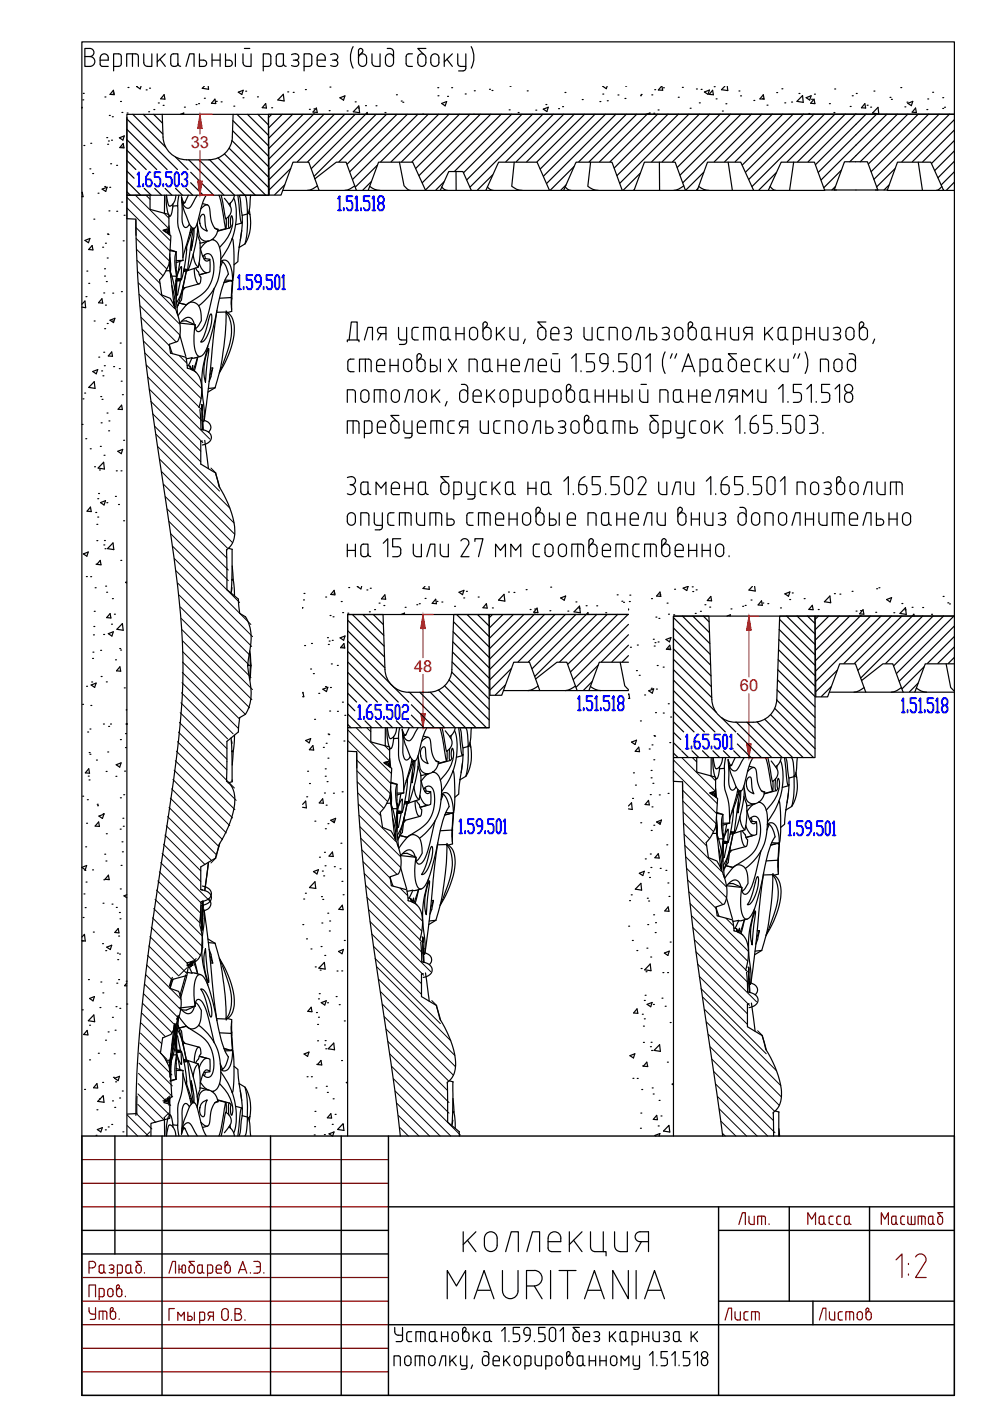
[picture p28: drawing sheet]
<svg xmlns="http://www.w3.org/2000/svg" width="210mm" height="297mm" viewBox="0 0 210 297" stroke-linecap="round" stroke-linejoin="round" font-family="sans-serif">
<defs><g id="words">
<g font-size="5.7" fill="#720000">
<text x="155.6" y="260.7">Лит.</text>
<text x="170" y="260.7">Масса</text>
<text x="185.6" y="260.7">Масштаб</text>
<text x="17.6" y="280.8">Утв.</text>
<text x="152.4" y="281.2">Лист</text>
</g>
<text font-size="5.7" x="172.5" y="281.2">Листов</text>
<g font-size="3.5" fill="#f00">
<text x="40.4" y="31.4">33</text>
<text x="87.8" y="142.4">48</text>
<text x="156.9" y="146.5">60</text>
</g>
</g></defs>
<g fill="none" stroke="#000" stroke-width=".25">
<path d="M17.4 8.9h185v287h-185zM17.7 19.8h.1M18 12h1M19 10.3h-1v3.8h1M19.1 10.3a.86 .86 0 0 1 .8 .8 .86 .86 0 0 1-.8 .9 1.05 1.05 0 0 1 1 1 1.05 1.05 0 0 1-1 1.1M21.2 12.7h1.7a.9 .9 0 0 0-.5-1.2 .9 .9 0 0 0-1.1 .8v1.5l.4 .3h1.2M24 19.8h.1M24 19.1l.2 1-.9-.1zM24.1 14.1h1M25.1 11.4h-1v3.6M25.2 11.4l.4 .3 .1 .3v1.5l-.1 .3-.4 .3M26.9 14.1v-2.7h1.9l.5 .3v2.4"/>
<path d="M27.1 18.5h.1M28.1 11.4v2.7M29.1 18.3h-.1l.7 .5 .2-.5M30.5 11.4v1.9a.75 .75 0 0 0 .8 .8M31 19.1h.1M31.7 18.7h.1M32.2 11.4v2.7h-1M33.3 11.4v2.7M33.9 12.6l1.2 1.5M35.1 11.4l-1.8 1.7M36.8 14.1h.3M37.7 13.5v-2.1l-1.2 .1-.3 .5v1.5l.3 .5 .3 .1"/>
<path d="M37.7 13.5l-.1 .3-.4 .3M37.7 13.5l.1 .3 .5 .3M39.4 14.1l.8-2.7h.9v2.7M42.3 11.4v2.7h.8a.67 .67 0 0 0 .7-.7 .67 .67 0 0 0-.7-.7h-.8M43.3 18.3l-.4 .4 1.3 .2v-.6M45 12.7h1.7M45 11.4v2.7M46.7 11.4v2.7M47.8 12.7h.8M47.8 11.4v2.7h.8M48.6 12.7a.67 .67 0 0 1 .7 .7 .67 .67 0 0 1-.7 .7M49.9 11.4v2.7"/>
<path d="M50.5 19.5l1.1-.4-.3 .9zM51.5 11.4v1.9a.75 .75 0 0 0 .8 .8M51.8 10.3h1.2M52.1 19.3h.1M53.2 11.4v2.7h-.9M55.8 14.1h1.1M56.9 14.1l.4-.3 .1-.3-.1-1.8-.4-.3h-1.1v3.6M59.1 14.1h.4M60.1 20l.1 1.4-1.3-.2zM60.1 13.5v-2.1l-1.2 .1-.3 .5v1.5l.3 .5 .3 .1M60.1 13.5l-.1 .3-.5 .3M60.1 13.5l.1 .3 .5 .3"/>
<path d="M61 19.5h.1M61.8 13.9l.9 .2M62.2 19.6h.1M62.2 12.7h.5M62.7 11.4l-.9 .2M62.7 11.4a.67 .67 0 0 1 .7 .7 .67 .67 0 0 1-.7 .6 .67 .67 0 0 1 .7 .7 .67 .67 0 0 1-.7 .7M64.5 14.1h1M64.7 19h.1M65.5 11.4h-1v3.6M65.5 11.4l.5 .3 .1 .3v1.5l-.1 .3-.5 .3M67.2 12.7h1.8a.91 .91 0 0 0-.6-1.2 .91 .91 0 0 0-1.2 .8v1.3l.3 .4 .2 .1M67.7 14.1h1.3"/>
<path d="M70 18.5h.1M70.1 11.6a.86 .86 0 0 1 1-.2 .86 .86 0 0 1 .5 .9l-.6 .4M70.5 12.7h.5M71 12.7a.72 .72 0 0 1 .5 1.1 .72 .72 0 0 1-1.1 .2l-.3-.1M74.9 9.9a4.8 4.8 0 0 0 0 4.5M76.3 11.6l.5-.5a.47 .47 0 0 0-.1-.7 .47 .47 0 0 0-.7 .3v2.5a.86 .86 0 0 0 .9 .9 .86 .86 0 0 0 .8-.9v-.9a.86 .86 0 0 0-.8-.9 .86 .86 0 0 0-.9 .9M78.9 11.4v1.9a.75 .75 0 0 0 .7 .8M80.6 11.4v2.7h-1M82.1 10.3a1.03 1.03 0 0 1 1.3 .4v2.5a.86 .86 0 0 1-.8 .9 .86 .86 0 0 1-.9-.9v-.9a.86 .86 0 0 1 .9-.9 .86 .86 0 0 1 .8 .9M86.1 12v1.5M86.1 13.5l.1 .3 .5 .3M86.7 14.1h.7"/>
<path d="M87.4 11.4l-1 .1-.3 .5M88.8 11.7a.86 .86 0 0 1 1-.2 .86 .86 0 0 1 .5 .8v.9a.86 .86 0 0 1-.9 .9 .86 .86 0 0 1-.8-.9v-.9zM90.3 10.3h-1.7l1.2 1.2M92.8 18.6h.1M93 12.3v.9M93.1 12.3a.86 .86 0 0 0-.9-.9 .86 .86 0 0 0-.8 .9l-.1 .9a.87 .87 0 0 0 .9 .9 .87 .87 0 0 0 .9-.9M94.2 11.4v2.7M94.8 12.6l1.1 1.5M95.8 18.6h.1M95.9 11.4l-1.7 1.7M97 11.4l.1 2.1 .2 .5 .3 .1M97.2 15h1"/>
<path d="M97.6 14.1h1.2M98.6 19.9h.1M98.8 11.4v3.1l-.3 .4-.3 .1M99.9 9.9a4.8 4.8 0 0 1 0 4.5M100.6 19.2h.1M103.8 18.9h.1M104.3 19.2h.1M108.1 18.3h.1M111.8 19.3h.1M119.8 19.6h.1M127.8 19.9h.1M127.9 18.3h-.1l.7 .5 .2-.5"/>
<path d="M132.7 18.3h.1M138.8 19h.1M140.3 18.3l-.7 .8h.9l-.2-.8M140.7 18.6h.1M144.7 18.5h.1M147.7 18.9h.1M148.7 19h.1M149.4 19.5l1-.4-.3 .9zM151.1 19.1l.2 1-.9-.1zM151.4 18.4h.1M153.7 18.3l-.7 .7 1.3 .2-.1-.9M156.7 19.3h.1"/>
<path d="M164.7 19.6h.1M165.8 18.8h.1M169.4 19.8h.1M172.7 20h.1M177 18.9h.1M181.5 19.8h.1M185.3 19.3h.1M191 18.6h.1M197.7 19.6h.1M17.4 22.8v.2M17.5 21.2h.1M17.8 30.8h.1"/>
<path d="M19 35.8h.1M19.2 30.4h.1M19.6 36.8h.1M22.2 39.5h.1M22.2 20.6h.1M22.6 29.2h.1M22.8 30.6h.1M23 29.9h.1M23.2 24.5h.1M23.3 39.7h.1M23.5 34.7h.1M23.6 29.7h.1"/>
<path d="M23.8 24.8h.1M24.7 35.1h.1M25.3 29.2l1.1-.4-.3 .9zM25.5 21.5h.1M25.8 31.2h.1M25.8 23.8h.1M26.1 30.4l.2 1-.9-.1zM26.9 24.9v16.5h30M26.9 38.5l2.9 2.9M26.9 36.3l1.5 1.5M26.9 34l1.9 1.9M26.9 31.8l4.1 4.1"/>
<path d="M26.9 29.6l6.3 6.3M26.9 27.4l8.5 8.5M26.9 25.2l10.7 10.7M26.9 24h.1M28.2 24.2l6.9 7M30.4 24.2l4.1 4.2M30.6 39.9l1.4 1.5M31.5 23.7h.1M32.6 24.2l1.9 1.9M32.6 23.2h.1M32.8 39.9l1.4 1.5M33.6 21.8h.1"/>
<path d="M34.4 24.2l.2 4.8a5 5 0 0 0 5 4.9M34.6 22.3h.1M34.8 20.1l.2 .9-.9-.1zM35 39.9l1.4 1.5M37.2 33.3l2.7 2.6M37.2 39.9l1.5 1.5M38.2 24.2l.8-.2-.1 .2M39.1 22.7h.1M39.4 39.9l1.5 1.5M40 33.9l7.5 7.5M40.4 38.7l2.7 2.7M40.4 36.5l4.9 4.9"/>
<path d="M41.6 22.2h.1M42.1 22h.1M42.2 33.9l7.5 7.5M43.3 20.8h.1M44.4 33.9l7.5 7.5a11.1 11.1 0 0 1 .6 3.9M45.6 21l.1 1-.9-.1zM45.8 21.5h.1M46.2 33.5l7.9 7.9M46.9 21.6h.1M47.6 32.6l8.7 8.8M48.6 31.4l8.3 8.3M49.2 29.8l7.7 7.7"/>
<path d="M49.3 29a5 5 0 0 1-5 4.9h-4.7M49.3 27.7l7.6 7.6M49.4 25.6l7.5 7.5M49.4 24.2l-.1 4.9M49.6 22.5h.1M50.2 24.2l6.7 6.7M51.5 20.7h.1M52.5 24.2l4.4 4.5M54.6 20.5h.1M54.7 24.2l2.2 2.3M56.3 22l.2 .9-.9-.1zM56.9 24.9v16.5"/>
<path d="M57.6 22.8h.1M57.6 24.2l-.7 .7M59.8 24.2l-2.9 2.9M60.4 39.2l-2.1 2.1M61.6 35.7l-4.5 4.5M62 24.2l-5 5.1M64.3 24.2l-7.3 7.3M65.6 23.2h.1M66.5 24.2l-9.5 9.5M66.5 24.2h.1M66.6 23.1h.1M66.8 37.9l.8 2.5h5.5a4 4 0 0 0 2.1-1"/>
<path d="M67.1 22.9l.2 .9h-.9zM67.3 39.4a4 4 0 0 1-2.1 1M68.7 24.2l-11.7 11.7M69.8 23.5h.1M70.9 24.2l-13.8 13.9M72.1 20.7l1-.4-.3 .9zM73.1 24.2l-10 10.1M73.6 23.5h.1M75.3 21.6h.1M75.3 24.2l-10 10.1M76 22.9h.1M76.1 22.5l.1 1.4-1.3-.2z"/>
<path d="M77.5 22.4h.1M77.9 24.2v-.4l-11.9 11.9M78.4 39.5a3.4 3.4 0 0 0 2.2 .9M78.7 38.5l-1.8 1.8M79.7 22.4h.1M79.7 24.2l-13.1 13.2M80 35l-4.6 4.7M81.6 23.9h.1M81.9 24.2l-10 10.1M84.1 20.1h.1M84.2 24.2l-10.6 10.6M84.7 34.4l1 5 .6 .6 .7 .4"/>
<path d="M85.1 21.4h.1M85.4 21.7h.1M86.4 24.2l-12.2 12.2M88.6 24.2l-13.8 13.8M89.6 24.2h.1M90.8 24.2l-10.1 10.1M92.9 20.3h.1M93 24.2l-10.1 10.1M93.6 21.9l1.1-.4-.3 .9zM93.7 39.7a1.62 1.62 0 0 0 1.2 .7M94.1 38.6l-1.7 1.7M94.9 20.4h.1"/>
<path d="M95.2 24.2l-10 10.1M96.7 36.4v4M97.4 24.2l-10 10.1M99.6 24.2l-11.4 11.5M100.4 24.2h.1M101.8 24.2l-12.9 13M103.3 39.6a1.75 1.75 0 0 0 1.3 .8M104.1 24.2l-14.6 14.5M104.5 37.1l-3.3 3.2M106.3 24.2l-16.1 16.1M107.9 23.3h.1M108.5 24.2l-12.1 12.1"/>
<path d="M109 34.4l-.5 5.1 1 .6 1.2 .3M109.9 23.9h.1M110.7 24.2l-12.4 12.4M112.9 24.2l-13.9 13.9M113.6 23.4h.1M115.1 24.2l-15.4 15.5M115.2 23.1l1-.4-.2 1zM115.7 22.2h.1M117.3 24.2l-10 10.1M118.4 23h.1M119.3 22.6h.1M119.5 24.2l-10 10.1"/>
<path d="M119.8 39.6a1.66 1.66 0 0 0 1.3 .8M120 39.2l-1.1 1.1M121.7 35.3l-5 5M121.8 24.2l-10.1 10.1M123.4 21.1h.1M124 24.2l-10.1 10.1M125.2 34.4l-.6 5.1a3.5 3.5 0 0 0 2.3 .9M126.2 24.2l-11.6 11.6M127.2 21.5h.1M128.4 24.2l-13.2 13.1M128.8 21.4h.1M130.6 24.2l-14.7 14.7"/>
<path d="M131 20.1h.1M132.5 20.9h.1M132.8 24.2l-10.1 10.1M135 24.2l-10.1 10.1M135.7 36.7l-3.5 3.6M135.8 20.3h.1M135.9 20h.1M137 24.2l.8-.3-.1 .3M137.2 24.2l-10.1 10.1M138.2 20.1h.1M138.6 24h.1M139.4 24.2l-10.1 10.1"/>
<path d="M139.5 23.3h.1M139.8 34.4v6M141.6 24.2l-11.4 11.4M143.8 20.6h.1M143.8 24.2l-13 13M145 39.4a4 4 0 0 1-2.2 1M146.1 24.2l-14.7 14.6M146.3 23h.1M148 40l-.3 .3M148.1 39.5l.1 .1a3.4 3.4 0 0 0 2.1 .8M148.3 21.8h.1M148.3 24.2l-10.1 10.1"/>
<path d="M149.2 36.5l-3.8 3.8M150.5 24.2l-10.1 10.1M151.8 21h.1M152.7 24.2l-10.1 10.1M153.2 23.5h.1M153.9 22h.1M154.4 34.4l.9 6M154.9 24.2l-11.3 11.3M157 20.3h.1M157.1 24.2l-12.9 12.9M159.3 24.2l-14.5 14.5M159.8 21.3h.1"/>
<path d="M161.5 24.2l-10.1 10.1M161.7 20.9h.1M161.8 20.1l.2 .9h-.9zM162.6 22.3h.1M163.3 39.5l.8 .8 .4 .1M163.7 24.2l-10.1 10.1M164.6 36.6l-3.7 3.7M166 24.2l-10.1 10.1M166.4 21.8h.1M167.8 21.6h.1M168.2 24.2l-10.8 10.8M168.3 34.4l-.9 6"/>
<path d="M170.2 20.3l.1 1.4-1.3-.2zM170.4 24.2l-12.3 12.3M170.9 20.7l1.1-.4-.3 .9zM171.5 24.1h.1M172.1 21h.1M172.6 21l.2 1-.9-.1zM172.6 24.2l-13.8 13.8M174.8 24.2l-15.4 15.3M175.9 22h.1M176.8 23.9h.1M177 24.2l-10.1 10.1M177.1 39.5l-.7 .8"/>
<path d="M178.4 36.1l-3.7 3.7M179.2 24.2l-10.1 10.1M180.3 22.6h.1M180.7 20.3h.1M181.4 24.2l-10.1 10.1M183.4 22l.1 .9-.9-.1zM183.6 24.2l-10.7 10.7M183.9 22.3h.1M184.6 22.7h.1M185.9 24.2l-12.4 12.3M186.2 22.8l.1 1.4-1.3-.2zM188.1 24.2l-14 13.9"/>
<path d="M188.5 39.3l-1.1 1M188.7 20.6h.1M189 21.1h.1M189.7 35.8l-3.8 3.8M190.3 24.2l-10.1 10.1M191.9 22.7h.1M192.3 21.7h.1M192.5 21.9l1-.4-.3 .9zM192.5 24.2l-10.1 10.1M194.1 22.9l.2 1-.9-.1zM194.7 24.2l-10.6 10.6M194.7 34.4l.9 6"/>
<path d="M196.5 23.2h.1M196.7 21h.1M196.9 24.2l-12.2 12.2M199.1 24.2l-13.8 13.8M199.7 39.5l-.8 .8-.4 .1M199.9 23h.1M199.9 20.7h.1M200.3 22.7h.1M201.3 24.2l-10.1 10.1M202.4 25.3l-9 9M202.4 27.5l-6.8 6.8M202.4 29.7l-4.9 5"/>
<path d="M202.4 31.9l-4.2 4.3M202.4 34.1l-3.5 3.6M202.4 36.3l-2.8 2.9M202.4 38.5l-1.7 1.8M17.4 40.9v-.1l.2 .9h-.2M18 51l1.1-.4-.3 .9zM18.4 57.5h.1M19.5 52.1l.2 .9-.9-.1zM19.9 46.5h.1M20.8 41h.1M21.7 40.1l1-.4-.3 .9zM21.8 52.4h.1"/>
<path d="M22.2 57h.1M22.2 58.5h.1M22.4 51.6h.1M22.5 59.7h.1M22.7 54.7h.1M22.8 49.6h.1M22.9 49.7h.1M23.1 44.7h.1M24.7 44.8h.1M25.8 42.8h.1M26.1 51.1h.1M26.3 45.6h.1"/>
<path d="M26.9 40.7l.7 .7M28.8 46.7l.1 3.2M34.8 48.7v.3M34.9 41.4v3.8M35 48.7l.1 .4M35.1 48.6l.1 .7M35.2 57.4l.7-1.5 .3-5.9-1.7-1.2 1.3-.3v-3l-4-1.1v-3h-4.9v5l1.9 .1a287.4 287.4 0 0 0 3.7 41.9l2.7 17.9a259.5 259.5 0 0 1 3.6 32.8 192.4 192.4 0 0 1-2.9 32.5l-.8 5.8a538.5 538.5 0 0 0-5.5 41.3l-.6 8.9-.2 8.9M35.3 41.4v2.2l.4 1.9M35.3 41.4l.3 1.9 .2 .3 .2 .1M35.7 49.2v.1M35.7 48.5l-.1 1-.2-.9M35.8 47.9l.2 1.9"/>
<path d="M35.8 48.5v1.2M35.9 55.7l.2 1.7M35.9 55.4l.1 1.5M36 54.5l.2 1.7-.1 1.5M36 53.8v1.7M36 56.9l.2 1.9M36 53.1l1.4 .3a11.6 11.6 0 0 0 0 5.2l.1-1M36 45.8l-.2 .1M36.1 52.9l1.3 .5v3.8l.1 .4M36.1 57.6l.5 1.6a41.2 41.2 0 0 1 1 7.3M36.4 58.6h1l-.3 2.9M36.6 43.7l1.1-.1v.8a10.5 10.5 0 0 0 .7 5.7l.3 1.8 .1 3.3"/>
<path d="M36.7 43.2l-.3 1.9a.52 .52 0 0 1-.5 .7l-.1-.2M37.3 41.4a2.55 2.55 0 0 1-1.3 2.3M37.4 59.1l1 .1-1.1 .3M37.5 59.6l-.1 3.8M37.5 59.6l-.3 2.6M37.5 59l.9 .2M37.7 57.9l.8-1.4-.1 2.7M37.9 41.4l-.2 2.2M38 59.4l.2 .1h-.5M38.2 55.4l-.9 4.2 1.1-.3v-.1M38.2 59.5l-.5 3h-.3M38.5 41.7l.1 2.7a6.8 6.8 0 0 0 .4 3.6 .57 .57 0 0 0 .6 .2 .57 .57 0 0 0 .4-.4l.2-.3 .3 .6-1.7 6.5"/>
<path d="M38.5 41.7l.4 2.4 1.3 3.4M38.5 41.8l.4 1.1 .2 .1 .1-.2M38.8 55.2l-1.4 .5M38.8 55.2l-1.4 .1M38.9 43.1l-.1 .1M39 57l.8 .2-.9 .2M39.1 43l-.4 .1M39.3 52.6l.2-.2 .1 .6M39.5 57.4l-.4 1.9a12.1 12.1 0 0 1-1.7 4.9M39.5 52.5h.1M39.6 53l-.4 3-.7 3.3M39.8 57.4l-.9 .2"/>
<path d="M39.9 41.4l-.7 1.5M40.3 49.4l.3-.3 .2-.6-1.2 3.7v.8M41 53.9a3.8 3.8 0 0 0 1 2.7l-2.5 .9-.9 4.1-1.1 3.6M41 48.4l-1.2 8.8h-.8M41.1 48.4v1.7l-.6 3 .1-2.4M41.2 48.4l-.8 .2M41.5 56.8l.7 1.3a1.87 1.87 0 0 1 .3 1.7 .37 .37 0 0 1-.4 .4 .37 .37 0 0 1-.4-.4l-.4-1.4-.1-1.5M41.8 49.6l.6 1.7a20.7 20.7 0 0 1-.4 5.3M41.8 41.4l-.4 .6a4.3 4.3 0 0 1-1.5 2.2 1.58 1.58 0 0 1-1.3-1.3M41.8 47.3a26 26 0 0 1-1.6 9.2l-.4 .9v-.2M41.8 47.8a6.6 6.6 0 0 0 .8 2.8 2.06 2.06 0 0 0 3.4-1l.2-1M42.5 52.5l.3 1.2a2.07 2.07 0 0 0 1.1 1.7l.6-.4v2.6a1.26 1.26 0 0 1-1.8-.8l-.5-1.1"/>
<path d="M42.6 44.3a1.48 1.48 0 0 1 1.5-.8l.3 .6a7.5 7.5 0 0 0 1.2 4.3l.4 .2h.2M42.7 45.6a.4 .4 0 0 1 .5-.1 .4 .4 0 0 1 .2 .5l.2 2 .3 1a2.22 2.22 0 0 1-1.2-3.4zM42.9 43.2l1.1 .2M43 54.4a1.08 1.08 0 0 1 1.2-.6 1.08 1.08 0 0 1 .9 1 7.3 7.3 0 0 1-3.4 8.4l-2.2 1.4-1.5-.4M43.3 54.1l.2 .7 1 .2M43.5 54.8l-.2 .1M43.7 41.4a21.5 21.5 0 0 0-1.9 6.1 .79 .79 0 0 1-.9 .9l-.4-.3M43.9 57.8l-1.7 .5 1.5-.4M44 51.1l-.8 .7-.7 .9M44.3 51.1l-1.9 .5M44.9 50.8a1.6 1.6 0 0 1 1.6 1.6 12.2 12.2 0 0 1-2.7 10.9l-1.7 1.5M44.9 50.8h.4"/>
<path d="M45.5 48.4l.7 .2M46.4 41.4l.5 1.6 1 5.5 .1-2.2M46.8 55.4a1.22 1.22 0 0 1 2 .8l.4 1.4 .1 1.9-1.6-.1M46.9 41.4l.9 5a2.08 2.08 0 0 0 .4-3.6l-.6-.8M47.2 55.5a4.1 4.1 0 0 1 1.2 2.6 17.3 17.3 0 0 0-2.1 6.2l-1.2 5.4-1.1 3.7M47.2 55.5l-.5 1.2M47.2 55.5h-.4M47.9 48.5l-1.8 .4M48.5 59.6l-1 .3M48.5 45.8a4.2 4.2 0 0 0 .1 2.5l.2-.1a.69 .69 0 0 0 .1-.9 1.79 1.79 0 0 1 .2-1.6 5 5 0 0 1-.8 4.6l-1.8 2.2M48.7 48.3l-2.6 .7M48.9 43l-.1 .7"/>
<path d="M48.9 59.5l.4 .2-.3 3.4M49.2 50.8l-.8 1.7-1.6 2.5M49.3 50.6l-.1 .2M49.3 59.7l-.2 3.7v-.8M49.3 50.7l.3 3.5v3.4l-.3 1.9M49.3 59.5l-1.8 .3M49.3 59.5h-.2M49.5 42a12.7 12.7 0 0 1-.3 8.8M49.7 41.4l-.4 1.1-.7 .8M50.4 41.4l.5 4.9 .3 .9 .1 .1 .1-.2M50.7 41.4l.7 4.2M50.9 41.4h6"/>
<path d="M51.2 48.9l-.3 2M51.3 47.3l-1.4 .4M51.4 47.1l-1 8.4-.8 .6M51.4 45.7v1.4M52.4 45.4v3.8l-.5 2.5-1.2 .8v-.2M52.4 45.1a1 1 0 0 1 .7 1.4v.3a8.2 8.2 0 0 1-1.2 4.9M52.9 44.5l.1 1M53.1 41.4l-.1 2.5-.3 1-.2 .5-1.1 .3M59.9 40.4h7.7M73.1 40.4h2.5M78.1 40.4h12.1M93.3 40.4h6.6"/>
<path d="M103 40.4h13.5M119.5 40.4h12.4M134.4 40.4h10.9M134.5 40.2l-.1 .1M147.8 40.4h12M162.9 40.4h12l-2.2-6h-7.1l-2.7 6h-3.1l-2.7-6h-7.1l-2.2 6h-2.5l-2.1-6h-6.6l-2.2 6h-2.5l-2.1-6h-7.6l-2.7 6h-3l-2.6-6h-8.2l-2.7 6h-3.1l-1.8-4h-3l-1.8 4h-3.1l-2.7-6h-7.2l-2.2 6h-2.5l-2.2-6h-2.1l-4.5 3.5-1.3-3.5h-3.4l-2.5 7h-2.5l-.2-17.2h145.5h-175.5v216.7M174.9 40.3h13.2M176.9 40.3l2.1-6h4.9l2.2 6M200.1 40.4h-12l2.2-6h7.1l2.7 6h2.3M17.4 64.5l.6-.7 .2 1.4-.8-.1M18.2 62.9h.1M18.8 60.1h.1"/>
<path d="M19.7 78.8l1-.4-.3 .9zM20 68.1h.1M20.9 75.7h.1M21.5 78.6h.1M21.6 63.3l.2 1-.9-.1zM21.8 79.7h.1M22 62.1h.1M22 74.7h.1M22.1 77.5h.1M22.2 69.7h.1M22.4 64.7h.1M22.7 68.6h.1"/>
<path d="M23.3 67.9l1.1-.4-.3 .9zM23.7 74.6l.2 1-.9-.1zM23.9 68.1h.1M23.9 62.2h.1M24.1 77.7h.1M25.3 78.2h.1M25.5 72.7h.1M25.7 61.8h.1M35.9 73.1l.7 1.9M36.4 60.5l.7 3.3v1.4l-.3-1.3M36.9 64.9l-.8-7.5h-.9l-.6 1-.8 .9 .5 3.2 1.8 .8a12.2 12.2 0 0 1 2 8l-.4 1.1-1.8 .6 .3 1.9 3.3 .9 .2 2.3a3.6 3.6 0 0 1 3.1 4l-.1 1.8-.5 2.5M37.4 66.2l.2 .3"/>
<path d="M37.6 66.5v.2M37.7 62.5l-.3 .1M38 64.2l1.5 .4-1.8 2.3M38 64.2l-.3 .5M38.1 68.5a2.18 2.18 0 0 1 2.2-1.2l.4 .4 .5 1.1M38.1 71l1.3 4.5M38.2 68.5l3.2 .4a11.5 11.5 0 0 0 .3 6.2 .79 .79 0 0 0 .8 .5 .79 .79 0 0 0 .7-.5l.8-1.7M38.9 60.3l-.4 3.3-.5 .6M39.2 61l-.4 .5M39.5 64.6a1.69 1.69 0 0 1 1.8-.4 1.69 1.69 0 0 1 1.2 1.4l.2 1.3a2.24 2.24 0 0 1-.8 2.3l-.5 .5M39.7 77.5l.6 .1M39.7 78v.1"/>
<path d="M40.4 78.1l-.1-.5 .2 .7M40.6 78.3l.3-.8-.1 1M40.7 75.8l-1.2 .3M41.4 75.9l-.7-.1-.8 1.7M41.9 75.7l-.9 2.8M41.9 75.7l-.7 3M42.2 60.2l-3.4 .9M42.5 75.6l-1.2 .3M44 73.4l-.1 .9a26.2 26.2 0 0 0-.6 12.3l-.1 2.8h-.2M44.2 73.9l.1 .6-.7 6.5a11.1 11.1 0 0 1 .6-7.1zM44.6 66.6h.1a7 7 0 0 1-1.7 5.9h-.5a18.1 18.1 0 0 0 2-5.7zM44.6 78h.5l-.8 2.9"/>
<path d="M45.1 78l-.6 1.6M45.4 61.1l-.2 .9a33.4 33.4 0 0 1-2 7.2 1.23 1.23 0 0 1-1.4 1l-.3-.4-.1-.9-1.9-.9-1 .1M45.9 66.2h2v.2a57.1 57.1 0 0 1-2.3 15.8M46 65.8l-.8 6.3-1 9.9-1 7.1M46.5 63.2l2.5-.1 .1 2.9M47.1 77.6l-.6 1.3M47.9 66.3a6.5 6.5 0 0 1 1 5.7l-.6 2.1-1.1 3.4M47.9 65.9l.2 .2M48.3 66.3a4.9 4.9 0 0 1 1.3 4.7 20.9 20.9 0 0 1-3.1 8.1M49.1 63.5v2.1M49.1 63.4l-.1 1.2M49.1 66l-1.2 .3"/>
<path d="M73.6 72.5v-.4h2.5v.4M73.7 76.7v1.5M73.8 78.2v.3l.5 .3M74 72.1l.5-3.8h1.2v3.8M74.3 78.8h.8M75.1 76.1l-1.1 .1-.2 .5M76.2 78.8v-2.7h1.9l.5 .3 .1 2.4M77.3 72.1l.7-2.7h1v2.7M77.5 76.1v2.7M79.8 77v1.3M79.9 77a.91 .91 0 0 1 1.1-.8 .91 .91 0 0 1 .6 1.3h-1.8M79.9 78.3v.3l.4 .2"/>
<path d="M80.3 78.8h1.3M80.7 70.7h1.1M80.7 69.4h1.1v2.7M80.7 69.4a.67 .67 0 0 0-.7 .7 .67 .67 0 0 0 .7 .6M80.9 70.7l-.8 1.4M82.7 77.5h1.7M82.7 76.1v2.7M84.4 76.1v2.7M84.5 69.4v2.1M84.5 71.5l.1 .3 .5 .3M84.7 73h.9M85.1 72.1h1.1"/>
<path d="M86.2 69.4v3l-.1 .3-.4 .3M87.3 77v.9M87.3 77a.86 .86 0 0 0-.9-.9 .86 .86 0 0 0-.8 .9v.9a.87 .87 0 0 0 .8 .9 .87 .87 0 0 0 .9-.9M87.9 72.1h.8M88.4 77a.86 .86 0 0 1 .9-.9 .86 .86 0 0 1 .8 .9M88.7 69.4h-.8l-.4 .3-.1 1.8 .3 .5 .2 .1M89.2 75.8l-.5 .5M89.2 75.8a.47 .47 0 0 0-.1-.7 .47 .47 0 0 0-.7 .4v2.4a.87 .87 0 0 0 .9 .9 .87 .87 0 0 0 .8-.9M89.8 72.1v-2.7h1.9l.5 .3 .1 2.4M90.1 77v.9M91.1 69.4v2.7M91.3 76.1v2.7h.7"/>
<path d="M91.3 77.5h.7M92 77.5a.67 .67 0 0 1 .7 .6 .67 .67 0 0 1-.7 .7M93.4 76.1v2.7M94 72.1h.4M95 71.5v-2.1l-1.3 .1-.2 .5v1.5l.2 .5 .3 .1M95 71.5l-.3 .5-.3 .1M95 71.5l.3 .5 .3 .1M95.1 76.1l1.7 2.7M96.7 70.7h1.7M96.7 69.4v2.7M96.8 76.1l-1.7 2.7M98.4 69.4v2.7"/>
<path d="M99.5 78.8v-2.7h1.1l.5 .3 .1 2.4M99.5 70.2a.86 .86 0 0 1 .9-.8 .86 .86 0 0 1 .9 .8M99.5 70.3v.9a.86 .86 0 0 0 .9 .9 .86 .86 0 0 0 .9-.9v-.9M102.3 76.7v1.5M102.3 76.7l.3-.5 1.2-.1v2.1l-.2 .5-.3 .1M102.3 78.2l.3 .5 .3 .1M102.4 70.2a.86 .86 0 0 1 .9-.8 .86 .86 0 0 1 .8 .8M102.7 69.6l.5-.5a.47 .47 0 0 0-.1-.8 .47 .47 0 0 0-.7 .4v2.5a.86 .86 0 0 0 .9 .9 .86 .86 0 0 0 .8-.9v-.9M102.9 78.8h.4M103.9 78.2l.2 .5 .3 .1M105.3 69.4v2.7M105.6 77.5h1.7"/>
<path d="M105.6 76.1v2.7M105.8 70.6l1.2 1.5M107 69.4l-1.7 1.7M107.3 76.1v2.7M108.1 69.4v1.9a.75 .75 0 0 0 .8 .8M108.4 77v1.3M108.4 77a.91 .91 0 0 1 1.2-.8 .91 .91 0 0 1 .5 1.3h-1.7M108.4 78.3l.1 .3 .4 .2M108.9 78.8h1.2M109.8 69.4v2.7h-.9M111.3 78.8l.7-2.7h1v2.7M111.4 71.9l-.4 .9"/>
<path d="M114 70.2a.86 .86 0 0 1 .9-.8 .86 .86 0 0 1 .8 .8M114 70.3v.9a.86 .86 0 0 0 .9 .9 .86 .86 0 0 0 .8-.9v-.9M114.1 77v1.3M114.2 77a.91 .91 0 0 1 1.1-.8 .91 .91 0 0 1 .5 1.3h-1.7M114.2 78.3v.3l.4 .2M114.6 78.8h1.2M115.7 68.3h-1.7l1.3 1.2M116.8 70.3v1.3M116.8 70.2a.86 .86 0 0 1 .9-.8 .86 .86 0 0 1 .8 .8M116.8 71.6l.1 .2 .4 .3M116.9 76.1v1.9M116.9 78a.75 .75 0 0 0 .8 .8"/>
<path d="M117.2 75h1.1M117.3 72.1h1.2M118.5 70.3v.4h-1.7M118.6 76.1v2.7h-.9M119.6 69.6l.3-.1a.72 .72 0 0 1 1.2 .2 .72 .72 0 0 1-.6 1 .67 .67 0 0 1 .7 .7 .67 .67 0 0 1-.7 .7M119.6 71.9l.9 .2M120 70.7h.5M121.2 76l.9-1v3.8M123.2 78.6v.2M123.8 69.4v1.9a.75 .75 0 0 0 .8 .8M124.3 78.8h1M125.5 69.4v2.7h-.9"/>
<path d="M126 77.4v.6a.75 .75 0 0 1-.7 .8M126 75h-1.7v1.7h1.1a.67 .67 0 0 1 .6 .7M127.3 72.1h.7M127.4 75.2a.86 .86 0 0 1 1-.2 .86 .86 0 0 1 .5 .8v1.3h-1a.67 .67 0 0 1-.7-.7l.1-.9zM128 69.4h-.7l-.5 .3-.1 1.8 .3 .5 .3 .1M128.9 77.1a1.83 1.83 0 0 1-1.3 1.7M129.2 72.1v-2.7h1.1l.5 .3 .1 2.4M130 78.6v.2M131.2 78.8h.9M132 70.2a.86 .86 0 0 1 .9-.8 .86 .86 0 0 1 .8 .8M132 70.3v.9a.86 .86 0 0 0 .9 .9 .86 .86 0 0 0 .8-.9v-.9M132.9 77.4v.6a.75 .75 0 0 1-.7 .8"/>
<path d="M132.9 75h-1.7v1.7h1a.67 .67 0 0 1 .7 .7M134.3 75.2a.86 .86 0 0 1 .9-.2 .86 .86 0 0 1 .6 .8v2.1a.86 .86 0 0 1-.9 .9 .86 .86 0 0 1-.9-.9v-2.1zM134.9 72.1l.7-2.7h1v2.7M136.9 76l1-1v3.8M137.7 69.4v2.7h.9M137.7 70.7h.9M138.6 70.7a.67 .67 0 0 1 .7 .7 .67 .67 0 0 1-.7 .7M140.4 69.6l.3-.1a.72 .72 0 0 1 1.1 .2 .72 .72 0 0 1-.5 1 .67 .67 0 0 1 .6 .7 .67 .67 0 0 1-.6 .7M140.4 71.9l.9 .2M140.8 70.7h.4M141 74.6a4.8 4.8 0 0 0 0 4.6M142.5 75l-.4 1"/>
<path d="M143.1 70.2a.86 .86 0 0 1 .8-.8 .86 .86 0 0 1 .9 .8M143.1 70.3v.9a.86 .86 0 0 0 .8 .9 .86 .86 0 0 0 .9-.9v-.9M143.5 75l-.4 1M144.6 78.8l1.3-3.8 1.4 3.8M145.1 77.7h1.7M145.9 70.2a.86 .86 0 0 1 .9-.8 .86 .86 0 0 1 .8 .8M146.7 69.1l-.5 .5M146.7 69.1a.48 .48 0 0 0-.1-.8 .48 .48 0 0 0-.7 .4v2.5a.86 .86 0 0 0 .9 .9 .86 .86 0 0 0 .8-.9v-.9M148.4 78.8h1.1M149.4 72.1h.3M149.5 78.8l.3-.1 .3-.5-.1-1.8-.5-.3h-1.1v3.7M150.3 71.5v-2.1l-1.2 .1-.3 .5v1.5l.3 .5 .3 .1"/>
<path d="M150.3 71.5l-.3 .5-.3 .1M150.3 71.5l.3 .5 .3 .1M151.2 76.7v1.5M151.2 76.7l.3-.5 1.2-.1v2.1l-.3 .5-.2 .1M151.2 78.2l.3 .5 .3 .1M151.8 78.8h.3M152 70.7h1.7M152 69.4v2.7M152.7 78.2l.3 .5 .3 .1M153.7 69.4v2.7M154.7 76.4a.86 .86 0 0 1 .9-.2 .86 .86 0 0 1 .5 .8v.9a.86 .86 0 0 1-.8 .9 .86 .86 0 0 1-.9-.9v-.9zM154.9 69.4v1.9a.75 .75 0 0 0 .7 .8"/>
<path d="M156.1 75h-1.7l1.3 1.2M156.6 69.4v2.7h-1M157.2 77v1.3M157.2 77a.91 .91 0 0 1 1.2-.8 .91 .91 0 0 1 .5 1.3h-1.7M157.2 78.3l.1 .3 .4 .2M157.7 78.8h1.2M158.3 70.7h1.1M158.3 69.4h1.1v2.7M158.3 69.4a.67 .67 0 0 0-.7 .7 .67 .67 0 0 0 .7 .6M158.5 70.7l-.8 1.4M160 76.7v1.5M160.1 78.2l.2 .5 .3 .1"/>
<path d="M160.6 78.8h.8M161.4 76.1l-1.1 .1-.2 .5M162.1 69.4v2.7M162.5 76.1v2.7M162.7 70.6l1.1 1.5M163.1 77.3l1.1 1.5M163.8 69.4l-1.7 1.7M164.2 76.1l-1.7 1.8M165 70v1.5M165 70l.3-.5 1.2-.1v2.1l-.3 .5-.3 .1M165 71.5l.3 .5 .3 .1M165.4 76.1v1.9a.75 .75 0 0 0 .7 .8"/>
<path d="M165.5 72.1h.4M166.5 71.5l.3 .5 .3 .1M167.1 76.1v2.7h-1M168.2 72.1h1M168.6 75l-.4 1M169.3 72.1l.2-.1 .3-.5-.1-1.8-.4-.3h-1.1v3.6M169.6 75l-.4 1M170.7 74.6a4.8 4.8 0 0 1 0 4.6M171 70.7h1.7M171 69.4v2.7M172.7 69.4v2.7M173.8 69.4v1.9"/>
<path d="M173.8 71.3a.75 .75 0 0 0 .8 .8M173.9 78.8v-2.7h1.2l.5 .3 .1 2.4M175.5 69.4v2.7h-.9M176.7 69.6l.3-.1a.74 .74 0 0 1 1 .1 .74 .74 0 0 1-.2 1.1h-.2a.67 .67 0 0 1 .6 .7 .67 .67 0 0 1-.6 .7M176.7 71.9l.8 .2M177.1 70.7h.4M177.1 76.4a.86 .86 0 0 1 .9-.2 .86 .86 0 0 1 .5 .8v.9a.87 .87 0 0 1-.8 .9 .87 .87 0 0 1-.9-.9v-.9zM179.3 70.3l.1 .9a.86 .86 0 0 0 .8 .9 .86 .86 0 0 0 .9-.9v-.9M179.4 70.2a.86 .86 0 0 1 .8-.8 .86 .86 0 0 1 .9 .8M179.7 77v.9M179.7 77a.86 .86 0 0 1 .8-.9 .86 .86 0 0 1 .9 .9M180 75h.6"/>
<path d="M180.6 75a.75 .75 0 0 1 .8 .8v2.1a.85 .85 0 0 1-.9 .9 .85 .85 0 0 1-.8-.9M182.2 68.7v2.5M182.2 68.7a.48 .48 0 0 1 .7-.4 .48 .48 0 0 1 .1 .8l-.5 .5M182.2 70.2a.86 .86 0 0 1 .9-.8 .86 .86 0 0 1 .8 .8M183.9 70.3v.9a.86 .86 0 0 1-.8 .9 .86 .86 0 0 1-.9-.9M185.4 71.9l-.3 .9M17.4 90h.1M17.6 84.6h.1M17.9 83.3h.1M18.2 93h.1M19.1 95.2h.1M20 80.9l.2 1.4-1.4-.2z"/>
<path d="M20 99h.1M21.1 99.6h.1M21.3 94.6h.1M21.4 84.1h.1M21.4 89.6h.1M21.6 84.7h.1M22 98l.1 1.4-1.3-.2zM22.1 96.5h.1M22.7 87.6h.1M23 91.3h.1M23.1 89.2h.1M24.7 99.8h.1"/>
<path d="M25 95.7l1-.4-.3 .9zM25.7 99.8h.1M25.7 80.8h.1M25.8 85.9l.2 .9h-1zM26 83.7h.1M26.2 93.4h.1M42.4 86.9l.2 4.1a2.21 2.21 0 0 1 2.2 1.7 1.96 1.96 0 0 1-1.9 1.6M42.7 85.8h.2M42.8 86.2l.1 .1M42.9 86.8h.1M42.9 93.5l-.3 .1v4.8l3.1 1.9 .7 2.8a18.4 18.4 0 0 1 3.4 10.3 4 4 0 0 1-1.8 3.2l.1 8.4 2.4 2 .3 3a2.53 2.53 0 0 1 1.7 1.6 11.4 11.4 0 0 1 .3 7.3 13.8 13.8 0 0 0 .3 6.3 8.9 8.9 0 0 1-1.1 6.2l-1.2 .8-.3 3-2.4 2-.1 8.4a4.9 4.9 0 0 1 1.7 5 21.7 21.7 0 0 1-3.3 8.5l-.7 2.8-3.1 1.9v4.8a2.21 2.21 0 0 1 2.2 1.7 2.09 2.09 0 0 1-2.2 1.7l-.2 4.2a9.1 9.1 0 0 1-.2 6.9 3.6 3.6 0 0 1-2.3 1.4l-.3 2.3-3.3 .9-.2 1.9 1.8 .6a8.8 8.8 0 0 1-.6 7.1l-1 2-1.8 .8-.5 3.1 1.4 2h.9l.8-7.5M42.9 91.1h.1"/>
<path d="M42.9 88.3h.1M43 91.1l-.2-2.7v-2.6l.2 5.3M43 89.8l.1 1.3M43.2 89.1a1.59 1.59 0 0 1 1.4 1.9l-.4 .6M43.4 93.4l.8 6M45.6 82.2l-1.5 .9M45.6 82.2l-1.4 .2M73.6 85.3v-2.7h1.2l.5 .3 .1 2.4M73.6 91.9v-2.7h2l.4 .3 .1 2.4M74.9 89.2v2.7M76.7 82.9a.86 .86 0 0 1 1-.2 .86 .86 0 0 1 .5 .8v1a.86 .86 0 0 1-.8 .8 .86 .86 0 0 1-.9-.8v-1zM77.3 91.9h1"/>
<path d="M78.3 91.9l.5-.3 .1-.3-.1-1.8-.5-.3h-1v3.6M79.4 85.3v-2.7h1.9l.5 .3v2.4M80 90.1v1.3M80 90.1a.91 .91 0 0 1 1.2-.9 .91 .91 0 0 1 .5 1.4h-1.7M80 91.4l.1 .2 .4 .3M80.5 91.9h1.2M80.6 82.6v2.7M82.9 90.1v.9M82.9 90.1a.86 .86 0 0 1 .8-.9 .86 .86 0 0 1 .9 .9v.9a.85 .85 0 0 1-.9 .9 .85 .85 0 0 1-.8-.9M83.2 82.9a.86 .86 0 0 1 1-.2 .86 .86 0 0 1 .5 .8v1a.86 .86 0 0 1-.9 .8 .86 .86 0 0 1-.8-.8v-1zM84.6 88.1h-1.7l1.2 1.2M85.6 89.2l.1 2.1v.3l.5 .3"/>
<path d="M85.8 85.3l.8-2.7h.9v2.7M85.8 92.8h1M86.2 91.9h1.2M87.4 89.2v3.1l-.3 .4-.3 .1M88.5 90.6h1.7a.91 .91 0 0 0-.5-1.3 .91 .91 0 0 0-1.2 .8v1.3l.2 .4 .3 .1M88.9 82.9a.86 .86 0 0 1 1-.2 .86 .86 0 0 1 .5 .8v1a.86 .86 0 0 1-.8 .8 .86 .86 0 0 1-.9-.8v-1zM89 91.9h1.2M91.5 82.6v2.7M92.1 83.8l1.2 1.5M92.6 89.2v2.7M93.3 89.2h-1.9v2.7M93.3 82.6l-1.8 1.8"/>
<path d="M93.3 89.2l.3 .1 .2 .5v2.1M94.8 85.1l-.4 1M95.5 91.9h.8M96.3 89.2h-.7l-.5 .3-.1 1.8 .3 .5 .3 .1M97.8 81.5h.6M98.2 90.6l-.7 1.3M98.4 81.5a.75 .75 0 0 1 .8 .8v2.2a.86 .86 0 0 1-.9 .8 .86 .86 0 0 1-.8-.8v-1a.86 .86 0 0 1 .8-.9 .86 .86 0 0 1 .9 .9M99.2 90.6l-1.2-.1a.67 .67 0 0 1-.6-.6 .67 .67 0 0 1 .6-.7h1.2v2.7M100.3 84h1.7a.91 .91 0 0 0-.5-1.3 .91 .91 0 0 0-1.2 .8v1.3M100.3 84.8l.2 .4 1.5 .1M101.8 89.2v1.9M101.9 91.1a.75 .75 0 0 0 .7 .8"/>
<path d="M103.2 82.6v2.7M103.5 89.2v2.7h-.9M103.7 83.8l1.2 1.5M104.9 82.6l-1.7 1.8M105.3 91.9h.7M106 89.2h-.7l-.5 .3-.1 1.8 .3 .5 .3 .1M106.3 82.9a.86 .86 0 0 1 .9-.2 .86 .86 0 0 1 .5 .8v1a.86 .86 0 0 1-.8 .8 .86 .86 0 0 1-.9-.8v-1zM108.3 89.2h-1.1v2.7M108.3 89.2l.3 .1 .3 .5v2.1M110.3 89.5a.86 .86 0 0 1 .9-.2 .86 .86 0 0 1 .5 .8v.9a.86 .86 0 0 1-.8 .9 .86 .86 0 0 1-.9-.9v-.9zM110.5 84.7l-.3 .5-1.3 .1M110.5 84.7l-.1-1.8-.5-.3h-1v3.7"/>
<path d="M111.6 82.6l.1 1.9a.75 .75 0 0 0 .7 .8M112.9 91.9l.7-2.7h1v2.7M113.3 82.6v2.7h-.9M115.7 89.2v2.7h.9M115.7 90.6h.9M116.1 84.7l-.3 .5-1.3 .1M116.1 84.7l-.1-1.8-.4-.3h-1.1v3.7M116.6 90.5a.67 .67 0 0 1 .7 .7 .67 .67 0 0 1-.7 .7M118.4 89.4l.3-.1a.72 .72 0 0 1 1.1 .2 .72 .72 0 0 1-.5 1M118.4 91.7l.9 .2M118.8 90.6h.5M119 83.5v1"/>
<path d="M119 83.5a.86 .86 0 0 0-.9-.9 .86 .86 0 0 0-.8 .9v1a.86 .86 0 0 0 .8 .8 .86 .86 0 0 0 .9-.8M119.3 90.5a.67 .67 0 0 1 .6 .7 .67 .67 0 0 1-.6 .7M120.1 83.5a.86 .86 0 0 1 .9-.9 .86 .86 0 0 1 .8 .9M120.6 81.5l.4 .3-.1 .5M120.6 81.5l-.4 .2-.1 .3v2.5a.87 .87 0 0 0 .9 .8 .87 .87 0 0 0 .8-.8M120.9 82.4l-.5 .4M121.8 83.5v1M122.8 90.1v.9M122.8 90.1a.86 .86 0 0 0-.9-.9 .86 .86 0 0 0-.8 .9v.9a.87 .87 0 0 0 .8 .9 .87 .87 0 0 0 .9-.9M123 84.7l.1 .3 .4 .3M123.5 82.6h1v2.1M123.5 82.6l-.4 .3-.1 1.8"/>
<path d="M123.9 88.5v2.5a.85 .85 0 0 0 .9 .9 .85 .85 0 0 0 .8-.9v-.9a.86 .86 0 0 0-.8-.9 .86 .86 0 0 0-.9 .9M123.9 88.5a.48 .48 0 0 1 .7-.4 .48 .48 0 0 1 .1 .8l-.5 .5M124.5 84.7a.71 .71 0 0 1-1 .6M124.5 84.7l.3 .5 .3 .1M126.2 84h1.7M126.2 82.6v2.7M127.3 89.2h1v2.1l-.3 .5-.3 .1M127.3 91.9h.4M127.3 89.2l-.4 .3-.1 1.8 .3 .5 .2 .1M127.9 82.6v2.7M128.3 91.3l.1 .3 .5 .3M129.1 84h1.7"/>
<path d="M129.1 82.6v2.7M130 91.9v-2.7h1.9l.5 .3 .1 2.4M130.8 82.6v2.7M131.3 89.2v2.7M131.9 82.6v2.7h.8a.67 .67 0 0 0 .6-.7 .67 .67 0 0 0-.6-.6h-.8M133.6 89.2v2.7h.9M133.6 90.6h.9M134 82.6v2.7M134.5 90.5a.67 .67 0 0 1 .7 .7 .67 .67 0 0 1-.7 .7M135.6 82.6l.1 1.9a.75 .75 0 0 0 .7 .8h1v-2.7M135.9 81.5h1.2M139.5 88.1h-1.7l1.3 1.2"/>
<path d="M139.5 90.1v.9M139.6 90.1a.86 .86 0 0 0-.9-.9 .86 .86 0 0 0-.9 .9v.9a.87 .87 0 0 0 .9 .9 .87 .87 0 0 0 .9-.9M139.9 85.3v-2.7h1.2l.4 .3 .1 2.4M140.6 91.9h1M141.6 91.9l.3-.1 .3-.5-.1-1.8-.5-.3h-1v3.6M142.8 83.2v1.5M142.8 83.2l.3-.5 1.2-.1v2.1M142.8 84.7a.7 .7 0 0 0 .9 .6M143.3 89.2v2.1M143.4 91.3l.2 .5 .3 .1M143.5 92.8h1M143.9 91.9h1.2"/>
<path d="M144.3 84.7l-.3 .5-.3 .1M144.3 84.7l.1 .3 .5 .3M145.1 89.2v3.1l-.3 .4-.3 .1M146 84h1.7M146 82.6v2.7M146.2 89.8v1.5M146.2 91.3l.3 .5 .3 .1M146.8 91.9h.7M147.5 89.2l-1 .1-.3 .5M147.7 82.6v2.7M148.9 83.5v1.3M148.9 83.5a.9 .9 0 0 1 1.1-.8 .9 .9 0 0 1 .6 1.3h-1.7"/>
<path d="M148.9 84.8l.2 .4 1.5 .1M150.4 90.1v.9M150.4 90.1a.86 .86 0 0 0-.8-.9 .86 .86 0 0 0-.9 .9v.9a.87 .87 0 0 0 .8 .9 .87 .87 0 0 0 .9-.9M151.5 89.2v2.7M151.7 85.3l.8-2.7h.9v2.7M152.1 90.4l1.1 1.5M153.2 89.2l-1.7 1.7M155.3 84l-.7 1.3M155.9 89l1-.9v3.8M156.3 84h-1.1a.67 .67 0 0 1-.7-.7 .67 .67 0 0 1 .7-.7h1.1v2.7M157.4 85.3v-2.7l1.1 1.4 1-1.4v2.7M157.9 91.7v.2"/>
<path d="M159.1 89.8h1a.67 .67 0 0 1 .7 .7 1.05 1.05 0 0 1-.9 1.4 .86 .86 0 0 1-.8-.9zM160.4 88a1.83 1.83 0 0 0-1.3 1.8M160.7 82.6v1.9M161.9 91.9h1M162.4 82.6v2.7h-1a.75 .75 0 0 1-.7-.8M163 89.8a.67 .67 0 0 1 .6 .7v.6a.75 .75 0 0 1-.7 .8M163.6 88.1h-1.7v1.7h1.1M164.8 91.7v.2M165.1 82.5l.9-1v3.8M165.9 91.9h1M167.1 85.1v.2M167.6 88.1h-1.7v1.7h1.1a.67 .67 0 0 1 .6 .7v.6a.75 .75 0 0 1-.7 .8"/>
<path d="M168.2 85.3h1M169 88.3a.86 .86 0 0 1 1-.2 .86 .86 0 0 1 .5 .8v2.1a.86 .86 0 0 1-.9 .9 .86 .86 0 0 1-.8-.9v-2.1zM169.9 83.9v.6a.75 .75 0 0 1-.7 .8M169.9 81.5h-1.7v1.7h1.1a.67 .67 0 0 1 .6 .7M171.1 82.5l.9-1v3.8M171.6 91.9h1M171.6 88.1h.9M172 89.8l1.1 .1a1.34 1.34 0 0 1-.2 1.9l-.3 .1M172.5 88.1a.86 .86 0 0 1 .9 .8 .86 .86 0 0 1-.9 .9M173.1 85.1v.2M174.2 85.3h1M174.5 91.7v.2"/>
<path d="M175.3 83.2a.67 .67 0 0 1 .6 .7M175.9 83.9v.6a.75 .75 0 0 1-.7 .8M175.9 81.5h-1.7v1.7h1.1M177.1 82.5l.9-1v3.8M179.3 83.5a1.01 1.01 0 0 1 1.5 .5 1.01 1.01 0 0 1-.9 1.3 1.08 1.08 0 0 1-.9-.7 1.08 1.08 0 0 1 .3-1.1zM17.7 117.4l1-.4-.3 .9zM19.2 107.5l.1 1-.8-.1zM20.3 108.7h.1M20.4 119.6h.1M20.5 111.2h.1M20.5 114.6h.1M20.7 105.7h.1"/>
<path d="M20.7 109.6h.1M20.9 104.6h.1M21.3 118.8l.1 .9h-.9zM21.3 106.6l1.1-.4-.3 .9zM22 115.5h.1M22.1 114.6h.1M22.3 116.3h.1M22.6 106.6h.1M24 115.1l.1 1.4-1.3-.2zM24.5 105.2h.1M25.1 107h.1M25.6 118.8h.1"/>
<path d="M26.2 110.4h.1M45.7 100.3l.9 3.1M48 116.6v.2M48.4 116.2l.8 .3M49.2 116.6l-.2 9.2M73.6 115.4v2.6M73.6 116.7h1.8M73.7 101.2a.98 .98 0 0 1 1.3 0 .98 .98 0 0 1 .1 1.3l-.9 .3M73.9 108.9a.86 .86 0 0 1 .9-.1 .86 .86 0 0 1 .6 .8v.9a.86 .86 0 0 1-.9 .9 .86 .86 0 0 1-.9-.9v-.9zM74.3 102.8a1.07 1.07 0 0 1 1 1.4 1.07 1.07 0 0 1-1.7 .5M75.4 115.4v2.6M76.5 111.4v-2.7h1.1l.5 .3 .1 2.4"/>
<path d="M76.5 102.8v1.5M76.5 115.9v1.6M76.5 102.8l.3-.5 1.2-.1v2.1M76.5 104.3a.78 .78 0 0 0 .8 .6 .78 .78 0 0 0 .7-.6l.3 .5h.3M76.5 115.9l.3-.5h1.2v2.1M76.5 117.5l.1 .2 .5 .3M77.1 118h.3M78 117.5l-.1 .2-.4 .3M78 117.5l.1 .2 .5 .3M79.4 108.7v2.1M79.4 110.8l.3 .5 1.4 .1M79.7 104.9v-2.7l1.1 1.3 1-1.3v2.7"/>
<path d="M81.1 111.8l-.3 .4-1.3 .1M81.1 108.7v3.1M81.3 115.2l.9-1v3.8M82.2 110.8l.3 .5 1 .1M83 103.1v1.3M83 103.1a.9 .9 0 0 1 1.1-.9 .9 .9 0 0 1 .6 1.3h-1.7M83 104.4l.2 .4 1.5 .1M83.2 118h1M83.5 108.7h-.7l-.5 .3-.1 1.8M84.7 111.4v-2.7h1.9l.5 .3 .1 2.4M85 116.6v.7a.75 .75 0 0 1-.8 .7M85 114.2h-1.8v1.7h1.1a.67 .67 0 0 1 .7 .7"/>
<path d="M85.8 103.5h1.7M85.8 102.2v2.7M85.9 108.7v2.7M87.5 102.2v2.7M87.6 115.4v1.9M87.7 117.3a.75 .75 0 0 0 .7 .7M88.3 108.7v1.9a.75 .75 0 0 0 .8 .8M88.7 102.8v1.5M88.7 102.8l.3-.5 1.2-.1v2.1M88.7 104.3a.78 .78 0 0 0 .8 .6 .78 .78 0 0 0 .7-.6l.3 .5h.3M89.3 115.4v2.6h-.9M90 108.7v2.7h-.9"/>
<path d="M90.5 118l.7-2.6h1v2.6M91.2 111.4v-2.7h1.9l.5 .3v2.4M92.4 108.7v2.7M93.3 115.4l.1 1.9a.75 .75 0 0 0 .7 .7M94.8 108.7v2.7h.8a.67 .67 0 0 0 .7-.7 .67 .67 0 0 0-.7-.7l-.8 .1M95.1 115.4v2.6h-1M95.2 101.1h-1.7l1.2 1.2M95.2 103.1v.9M95.2 103.1a.86 .86 0 0 0-.9-.9 .86 .86 0 0 0-.8 .9v.9a.87 .87 0 0 0 .8 .9 .87 .87 0 0 0 .9-.9M97.7 114.7a.9 .9 0 0 1 1.2-.4 .9 .9 0 0 1 .5 1.1l-1.7 2.6h1.7M97.8 104.3l-.2 .5-1.4 .1M97.8 104.3v-1.8l-.5-.3h-1.1v3.6"/>
<path d="M99 102.2v2.1M99 109.3v1.5M99 104.3l.3 .5 1.4 .1M99 110.8l.3 .5 1 .1M100.3 108.7l-1 .1-.3 .5M100.7 105.2l-.3 .5-1.2 .1M100.7 114.8v-.6h1.7l-.9 3.8M100.7 102.2v3M101.5 111.4v-2.7h1.9l.5 .3v2.4M101.8 102.8v1.5M101.9 104.3l.2 .5 1.1 .1M102.7 108.7v2.7"/>
<path d="M103.2 102.2l-1.1 .1-.2 .5M104.3 102.2v2.7M104.9 103.3l1.1 1.6M105.1 110.1h1.7a.91 .91 0 0 0-.6-1.3 .91 .91 0 0 0-1.1 .8v1.5l.4 .3h1.3M105.1 118v-2.6l1 1.3 1.1-1.3v2.6M106 102.2l-1.7 1.7M107.2 104.3l.1-1.8 .4-.3h1v2.1M107.2 104.3a.78 .78 0 0 0 .7 .6 .78 .78 0 0 0 .8-.6l.3 .5h.3M107.9 108.7v2.7M107.9 110.1h1.7M108.3 118v-2.6l1 1.3 1.1-1.3v2.6M109.6 108.7v2.7"/>
<path d="M111 108.9a.86 .86 0 0 1 1-.1 .86 .86 0 0 1 .5 .8v.9a.86 .86 0 0 1-.9 .9 .86 .86 0 0 1-.8-.9v-.9zM111.9 103.5h1.7M111.9 102.2v2.7M113.1 115.9v1.6M113.1 117.5l.1 .2 .5 .3M113.6 102.2v2.7M113.6 118h.8M114.4 115.4h-1l-.3 .5M114.4 108.4l-.5 .5M114.4 108.4a.47 .47 0 0 0-.1-.8 .47 .47 0 0 0-.7 .4v2.5a.86 .86 0 0 0 .9 .9 .86 .86 0 0 0 .9-.9v-.9a.86 .86 0 0 0-.9-.9 .86 .86 0 0 0-.9 .9M114.8 104.3l.1 .3 .5 .2M115.4 102.2h.9v2.1"/>
<path d="M115.4 102.2l-.5 .3-.1 1.8M115.8 115.6a.86 .86 0 0 1 .9-.2 .86 .86 0 0 1 .6 .8v1a.86 .86 0 0 1-.9 .8 .86 .86 0 0 1-.9-.8v-1zM116.3 104.3a.71 .71 0 0 1-.9 .6M116.3 104.3l.3 .5h.3M116.5 108.7v2.7h.8a.67 .67 0 0 0 .6-.7 .67 .67 0 0 0-.6-.7l-.8 .1M118.4 116.2v1M118.4 116.2a.86 .86 0 0 1 .9-.9 .86 .86 0 0 1 .8 .9v1a.85 .85 0 0 1-.9 .8 .85 .85 0 0 1-.8-.8M118.6 108.7v2.7M119.5 102l1-.9v3.8M120.3 109.6v1.3M120.3 109.6a.91 .91 0 0 1 1.2-.9 .91 .91 0 0 1 .5 1.4h-1.7M120.3 110.9l.2 .4 1.5 .1"/>
<path d="M121.2 118v-2.6h2l.4 .2 .1 2.4M121.6 104.7v.2M122.5 115.4v2.6M122.7 102.8v1.2a.86 .86 0 0 0 .9 .9 .86 .86 0 0 0 .8-.9v-.6M122.7 102.8h1M123.8 102.8a.67 .67 0 0 1 .6 .6M124 101a1.83 1.83 0 0 0-1.3 1.8M124.7 111.4v-2.7h1.1l.5 .3 .1 2.4M124.9 114.7v2.5a.85 .85 0 0 0 .8 .8 .85 .85 0 0 0 .9-.8v-1a.86 .86 0 0 0-.9-.9 .86 .86 0 0 0-.8 .9M124.9 114.7a.48 .48 0 0 1 .7-.4 .48 .48 0 0 1 0 .8l-.4 .5M126.6 102.8a.67 .67 0 0 1 .7 .6M127.3 103.4v.7a.75 .75 0 0 1-.8 .7l-.9 .1"/>
<path d="M127.3 101.1h-1.7v1.7h1M127.5 110.8l.1-1.8 .5-.3h1v2.1M127.6 110.8a.78 .78 0 0 0 .7 .6 .78 .78 0 0 0 .8-.6l.3 .5 .2 .1M127.7 116.7h1.7a.9 .9 0 0 0-.5-1.3 .9 .9 0 0 0-1.2 .8v1.3M127.7 117.5l.1 .3 .4 .2M128.2 118h1.2M128.4 104.7v.2M130.8 108.7v2.7M130.8 110.1h1.7M131.3 103.4v.7a.75 .75 0 0 1-.8 .7l-.9 .1M131.3 101.1h-1.7v1.7h1a.67 .67 0 0 1 .7 .6M131.8 115.4v2.6"/>
<path d="M132.5 115.4h-1.9v2.6M132.5 108.7v2.7M132.5 115.4h.3l.3 .5v2.1M132.7 101.3a.86 .86 0 0 1 .9-.2 .86 .86 0 0 1 .5 .8v2.1a.86 .86 0 0 1-.8 .9 .86 .86 0 0 1-.9-.9v-2.1zM134.8 118h.7M135.3 101.5a.9 .9 0 0 1 1.2-.4 .9 .9 0 0 1 .4 1.2M135.3 109.6v.5h-1.7M135.4 109.6a.86 .86 0 0 0-.9-.9 .86 .86 0 0 0-.9 .9l.1 1.5 .4 .3h1.2M135.5 115.4h-.7l-.5 .2-.1 1.9 .3 .4 .3 .1M136.5 111.4l.7-2.7h1v2.7M136.9 102.3l-1.6 2.6h1.7M137.9 115.4v2.6"/>
<path d="M138.6 115.4h-1.9v2.6M138.6 115.4h.3l.2 .5v2.1M139.3 108.7l.1 1.9a.75 .75 0 0 0 .7 .8h1v-2.7M139.7 102.2v1.9a.75 .75 0 0 0 .7 .7l1 .1v-2.7M140.3 114.7v2.5a.85 .85 0 0 0 .9 .8 .85 .85 0 0 0 .8-.8v-1a.86 .86 0 0 0-.8-.9 .86 .86 0 0 0-.9 .9M140.3 114.7a.48 .48 0 0 1 .7-.4 .48 .48 0 0 1 .1 .8M141.1 115.1l-.5 .5M142.5 104.9l.8-2.7h.9v2.7M143.2 116.7h1.7a.9 .9 0 0 0-.6-1.3 .9 .9 0 0 0-1.1 .8v1.3M143.2 117.5v.3l.4 .2M143.6 118h1.3M143.7 108v2.5"/>
<path d="M143.7 108a.48 .48 0 0 1 .7-.4 .48 .48 0 0 1 .1 .8M143.7 109.6a.86 .86 0 0 1 .9-.9 .86 .86 0 0 1 .9 .9l-.1 .9a.85 .85 0 0 1-.8 .9 .85 .85 0 0 1-.9-.9M144.5 108.4l-.5 .5M145.4 102.2v1.9a.75 .75 0 0 0 .7 .7l1 .1v-2.7M146 115.4v2.6M146 116.7h1.7M146.6 108.7v2.7M146.6 110.1h1.7M147.7 115.4v2.6M148.3 108.7v2.7M148.9 115.4v2.6M148.9 116.7h1.7"/>
<path d="M149.4 108.7v1.9M149.8 102l.9-.9v3.8M150.6 115.4v2.6M151.2 108.7v2.7h-1a.75 .75 0 0 1-.7-.8M151.7 116.2v1M151.7 116.2a.86 .86 0 0 1 .9-.9 .86 .86 0 0 1 .9 .9l-.1 1a.85 .85 0 0 1-.8 .8 .85 .85 0 0 1-.9-.8M151.7 104.7v.2M152.3 108.9l.3-.1a.74 .74 0 0 1 1.1 .1 .74 .74 0 0 1-.3 1.1h-.2M152.7 110.1h.5M152.9 102.8h1M152.9 102.8v1.2M153.2 110a.7 .7 0 0 1 .6 .9 .7 .7 0 0 1-.9 .5l-.6-.2"/>
<path d="M154 102.8a.67 .67 0 0 1 .6 .6M154.2 101a1.83 1.83 0 0 0-1.3 1.8M154.6 117.8v.2M154.6 103.4a1.02 1.02 0 0 1-.8 1.5 .86 .86 0 0 1-.9-.9M156.5 109.6v.9M156.5 109.6a.86 .86 0 0 1 .9-.9 .86 .86 0 0 1 .8 .9M156.9 107.6a1.03 1.03 0 0 1 1.2 .4l.1 2.5a.85 .85 0 0 1-.9 .9 .85 .85 0 0 1-.8-.9M157.5 103.4v.7a.75 .75 0 0 1-.8 .7l-1 .1M157.5 101.1h-1.8v1.7h1.1a.67 .67 0 0 1 .7 .6M158.6 104.7v.2M159.3 109.6v.9M159.4 109.6a.86 .86 0 0 1 .8-.9 .86 .86 0 0 1 .9 .9"/>
<path d="M159.4 110.5a.86 .86 0 0 0 .8 .9 .86 .86 0 0 0 .9-.9M161.1 109.6v.9M161.5 103.4v.7a.75 .75 0 0 1-.8 .7l-1 .1M161.5 101.1h-1.8v1.7h1.1a.67 .67 0 0 1 .7 .6M162.2 111.4v-2.7h1.2l.4 .3 .1 2.4M162.9 101.3a.84 .84 0 0 1 .9-.2 .84 .84 0 0 1 .5 .8v2.1a.86 .86 0 0 1-.8 .9 .86 .86 0 0 1-.9-.9v-2.1zM165.5 102l.9-.9v3.8M166.8 109.6v.9M166.8 109.6a.86 .86 0 0 0-.9-.9 .86 .86 0 0 0-.8 .9v.9a.87 .87 0 0 0 .8 .9 .87 .87 0 0 0 .9-.9M167.9 111.4l.8-2.7h.9v2.7M169 104.9v-2.7h1.1l.5 .3 .1 2.4M170.8 110.1h1.7"/>
<path d="M170.8 108.7v2.7M172.1 102.5a.86 .86 0 0 1 .9-.2 .86 .86 0 0 1 .6 .8v.9a.86 .86 0 0 1-.9 .9 .86 .86 0 0 1-.8-.9v-.9zM172.5 108.7v2.7M173.6 108.7l.1 1.9a.75 .75 0 0 0 .7 .8h.9v-2.7M174.7 102.4a.86 .86 0 0 1 1-.2 .86 .86 0 0 1 .5 .9l-.6 .4M175.1 103.5h.5M175.6 103.5a.72 .72 0 0 1 .5 1.1 .72 .72 0 0 1-1.1 .2l-.3-.1M176.5 111.4v-2.7h1.9l.5 .3 .1 2.4M177.7 102.4l.4-.5a.47 .47 0 0 0 0-.8 .47 .47 0 0 0-.7 .4v2.5a.86 .86 0 0 0 .8 .9 .86 .86 0 0 0 .9-.9v-.9a.86 .86 0 0 0-.9-.9 .86 .86 0 0 0-.8 .9M177.7 108.7v2.7M180.5 102.5a.86 .86 0 0 1 .9-.2 .86 .86 0 0 1 .5 .8v.9a.86 .86 0 0 1-.8 .9 .86 .86 0 0 1-.9-.9v-.9zM181.8 109.6v.5h-1.7"/>
<path d="M181.8 109.6a.86 .86 0 0 0-.8-.9 .86 .86 0 0 0-.9 .9l.1 1.5 .4 .3h1.2M183 111.4l.7-2.7h1v2.7M183.1 104.9l.8-2.7h.9v2.7M185.8 108.7v2.7h.9a.67 .67 0 0 0 .7-.7 .67 .67 0 0 0-.7-.7l-.9 .1M185.9 102.2l.1 1.9a.75 .75 0 0 0 .7 .7M187.7 102.2v2.7h-1M188.5 110.1h1.7M188.5 108.7v2.7M188.8 104.9v-2.7h1.9l.5 .3 .1 2.4M190 102.2v2.7M190.2 108.7v2.7M193.1 109.6v.9"/>
<path d="M193.1 109.6a.86 .86 0 0 0-.9-.9 .86 .86 0 0 0-.8 .9l-.1 .9a.87 .87 0 0 0 .9 .9 .87 .87 0 0 0 .9-.9M18.3 122.2h.1M19.2 122.3h.1M19.6 139.6h.1M19.7 138.3h.1M19.8 134.6h.1M19.9 132.8h.1M20 129.6h.1M20.2 124.6h.1M21.3 137.9h.1M22 134.5h.1M22.4 124.3h.1"/>
<path d="M22.6 125.6h.1M23 134.4l1-.5-.3 1zM23.3 130.1l.2 .9-.9-.1zM23.6 132.3h.1M23.8 126.9h.1M24.3 130.2h.1M24.5 139.9h.1M25.4 137.5h.1M25.6 137.8h.1M26 132.2l.1 1.4-1.3-.2zM26.8 123.4l-.2 .1 .2 .1M49.2 123a.79 .79 0 0 1 .4 .9l.1 2.5"/>
<path d="M49.2 124.6l-.2 .9M49.2 120l.2 2.8M49.4 122.8l-.3 .1M49.4 122.8l-.2 .1M52.9 138.3l.2 2.8h.1M53 138a16.2 16.2 0 0 1 0 6.2M64.2 128.8v.2M64.3 127.2h.1M64.5 125.8h.1M64.6 136.9h.1M66 136.4h.1M69 126.6h.1"/>
<path d="M69.4 135.2h.1M69.6 136.6h.1M69.8 135.9h.1M70 130.5h.1M70.4 135.8h.1M70.6 130.8h.1M70.8 125.8h.1M70.8 125.2l.2 .9-.9-.1zM72.1 135.2l1.1-.4-.3 .9zM72.3 127.5h.1M72.6 137.2h.1M72.6 129.9h.1"/>
<path d="M72.9 136.4l.2 1-.9-.1zM73.7 138.1l10.7 10.8M73.7 135.9l13 13M73.7 133.7l7.9 7.9M73.7 131.5l7.8 7.8M73.7 130h.1M73.9 124.6h.1M74.7 130.3l6.7 6.7M75.9 124.3l-.1 .1 .7 .5 .2-.6M76.9 130.3l4.5 4.4M77.8 125.1h.1M78.3 129.7h.1"/>
<path d="M78.5 124.7h.1M79.1 130.3l2.2 2.1M79.4 129.3h.1M80.4 127.9h.1M81.4 128.4h.1M81.6 126.1l.2 .9h-.9zM85 130.3l.8-.3-.1 .3M85.9 128.8h.1M88.4 128.2h.1M88.9 128h.1M90.1 124.3l-.4 .5 1.3 .2v-.7M90.1 126.9h.1"/>
<path d="M92.4 127l.1 1-.9-.1zM92.6 127.5h.1M93.7 127.6h.1M95.9 138.2l7.8 7.8M96 136.1l7.7 7.7M96.1 133.9l7.6 7.7M96.2 131.8l7.5 7.6M96.4 128.6h.1M96.8 130.3l6.9 6.9M97.3 125.6l1.1-.4-.3 .9zM98.3 126.8h.1M98.9 125.4h.1"/>
<path d="M99 130.3l4.7 4.7M101.2 130.3l2.5 2.4M101.4 126.6h.1M103.1 128l.2 .9-.9-.1zM103.5 130.3l.2 .2M104.4 128.9h.1M104.4 130.3l-.7 .7M106.6 130.3l-2.9 2.9M106.9 126l.1 1.5-1.3-.3zM107.8 125.5h.1M108.8 130.3l-5 5M109 125.6h.1"/>
<path d="M111.1 130.3l-7.3 7.2M111.5 125h.1M112.4 129.2h.1M113.3 130.3l-9.5 9.4M113.3 130.2h.1M113.4 129.1h.1M113.9 128.9l.1 1-.8-.1zM115.5 130.3l-11.7 11.6M116.6 129.5h.1M116.8 124.5h.1M117.7 130.3l-13.8 13.8M118.9 126.8l1-.4-.3 .9z"/>
<path d="M119.9 130.3l-10 10M120.4 129.6h.1M122.1 127.6h.1M122.1 130.3l-10 10M122.8 129h.1M122.9 128.5l.1 1.4-1.3-.2zM124.3 128.4h.1M124.7 130.3v-.4l-11.9 11.9M126.5 128.4h.1M126.5 130.3l-13.1 13.1M128.4 129.9h.1M128.7 130.3l-10 10"/>
<path d="M130.9 126.1h.1M131 130.3l-10.6 10.5M131.8 127.5h.1M132.2 127.7h.1M133.2 130.3l-12.2 12.2M133.2 132.4l-11.6 11.7M133.2 134.6l-5.7 5.7M133.2 136.8l-3.5 3.5M133.2 139l-1.2 1.3M133.2 129.2v.1M133.4 127.5h.1M133.5 126.2h.1"/>
<path d="M133.7 137.2h.1M135.1 136.8h.1M138.1 126.9h.1M138.5 135.5h.1M138.7 137h.1M138.9 136.3h.1M139.1 130.8h.1M139.5 136.1h.1M139.7 131.1h.1M139.9 126.1h.1M139.9 125.5l.2 1-.9-.1zM141.2 135.6l1.1-.4-.4 .9z"/>
<path d="M141.4 127.9h.1M141.7 137.6h.1M141.7 130.2h.1M142 136.8l.2 .9h-.9zM142.8 130.9l7.8 7.8M142.8 133.1l7.9 7.9M142.8 135.4l7.9 7.9M142.8 137.6l8 8M142.8 139.8l8.1 8.1M142.8 130.4h.1M143 124.9h.1M144.7 130.6l5.8 5.8"/>
<path d="M144.8 124.7l1.1-.4-.3 .9zM146.8 124.4h.1M146.9 125.4h.1M146.9 130.6l3.5 3.5M147.4 130.1h.1M147.6 125.1h.1M148.5 129.6h.1M149.1 130.6l1.2 1.3M149.5 128.2h.1M150.5 128.7h.1M150.7 126.5l.2 .9-.9-.1zM154.1 130.6l.8-.2-.1 .2"/>
<path d="M155 129.1h.1M157.5 128.6h.1M158 128.4h.1M159.2 127.2h.1M159.5 124.3l-.7 .8 1.3 .2-.1-1M161.5 127.4l.1 .9h-.9zM161.7 127.9h.1M162.8 128h.1M165 139.9l7.8 7.8M165.1 137.7l7.7 7.8M165.1 135.6l7.7 7.7M165.2 133.5l7.6 7.6"/>
<path d="M165.3 131.3l7.5 7.5M165.5 128.9h.1M166.4 125.9l1.1-.4-.3 .9zM166.8 130.6l6 6M167.4 127.1h.1M168 125.7h.1M169 130.6l3.8 3.8M170.5 126.9h.1M171.2 130.6l1.6 1.6M172.2 128.3l.2 1-.9-.1zM173.5 129.2h.1M173.5 130.6l-.7 .7"/>
<path d="M175.7 130.6l-2.9 2.9M176 126.4l.1 1.4-1.3-.2zM176.9 125.9h.1M177.9 130.6l-5 5.1M178.1 126h.1M180.1 130.6l-7.2 7.3M180.7 125.4h.1M181.5 129.6h.1M182.4 130.6l-9.5 9.5M182.4 130.5h.1M182.5 129.5h.1M183 129.3l.2 .9-.9-.1z"/>
<path d="M184.6 130.6l-11.7 11.7M185.7 129.8h.1M185.9 124.8h.1M186.4 124.6h.1M186.8 130.6l-13.8 13.8M188 127.1l1-.4-.3 .9zM189 130.6l-10.1 10.1M189.5 129.9h.1M191.2 128h.1M191.2 130.6l-10 10.1M191.9 129.3h.1M192 128.8l.2 1.5-1.4-.2z"/>
<path d="M193.4 128.8h.1M193.8 130.6v-.4l-11.9 11.9M195.6 128.8h.1M195.6 130.6l-13.1 13.1M197.5 130.2h.1M197.8 130.6l-10 10.1M200 126.5h.1M200.1 130.6l-10.6 10.6M201 127.8h.1M201.3 128h.1M202.3 130.6l-12.2 12.2M202.4 132.6l-11.7 11.8"/>
<path d="M202.4 134.9l-5.8 5.8M202.4 137.1l-3.6 3.6M202.4 139.3l-1.3 1.4M17.5 149.3h.1M18.4 145.5h.1M18.6 155.2h.1M18.9 159.6h.1M19.1 159.9h.1M19.1 154.6h.1M19.3 149.6h.1M19.3 145.2l1.1-.4-.3 .9zM19.4 144.6h.1"/>
<path d="M21.4 143.4h.1M21.9 153.5h.1M22.5 144.6h.1M22.8 159.4h.1M23 154h.1M23.4 153.5h.1M25.4 141.4l.2 .9-.9-.1zM25.5 156.8h.1M26.4 145.8h.1M26.6 155.5h.1M26.6 158.5h.1M26.8 153.5h.1"/>
<path d="M26.9 153.4l-.1 .1M26.9 150.4v.1M49 156.4l.2 9.3M49.1 157l.1 .6M49.1 159.3l.3 .1M49.2 159.3l.2 .1M49.4 159.4l-.2 2.8M49.7 155.9l-.2 3-.1 .3h-.2M52.5 141.1h.6l-.2 2.8M64.2 146.9v-.1l.2 .9h-.2M64.8 157l1.1-.4-.3 .9zM65.8 141.8h.1"/>
<path d="M66.3 158.1l.2 .9-.9-.1zM66.4 142.8h.1M66.7 152.5h.1M67.6 147h.1M68.5 146.1l1-.4-.3 .9zM68.6 158.5h.1M69 145.6h.1M69.2 157.6h.1M69.6 155.6h.1M69.7 155.8h.1M69.9 150.8h.1M70.1 145.8h.1"/>
<path d="M70.3 140.8h.1M71.5 141.1h.1M71.5 150.8h.1M72.6 148.9h.1M72.9 157.1h.1M73.1 151.7h.1M73.7 154.3v5l1.9 .1a290.9 290.9 0 0 0 3.7 41.9l4.4 29.8 1.2 9.8M73.7 153.6l.7 .7M73.7 151.4l2.9 2.9M73.7 149.1l1.5 1.6M73.7 146.9l1.9 2M73.7 144.7l4.1 4.2"/>
<path d="M73.7 142.5l6.3 6.4M73.7 140.3l8.5 8.6M75.6 159.6v3.2M77.4 152.8l1.4 1.5M78.6 154.3v3l4 1.1v3l-1.2 .3 1.7 1.2-.4 5.7-.7 1.7M79.6 152.8l1.4 1.5M81.7 154.3v3.8M81.8 152.8l1.4 1.5M82.8 156.6l-.3-.3-.4-2a10.6 10.6 0 0 0 .4 4.1M82.9 158.7l-.3 .1M83.5 156.1l-.3 2.1a.38 .38 0 0 1-.1 .4 .38 .38 0 0 1-.4 .1l-.1-.2M83.5 156.6l1-.1v.8a10.7 10.7 0 0 0 .7 5.7l.3 2.2 .1 2.9"/>
<path d="M84 152.8l1.5 1.5M84.1 154.3a2.48 2.48 0 0 1-1.3 2.3M84.8 154.3l-.3 2.2M85.3 154.7a1.08 1.08 0 0 0 .7 1.2v-.2M85.7 156l-.1 .1M85.9 155.9l-.3 .1M86.2 152.8l1.5 1.5M86.8 154.3l-.7 1.5M86.8 146.8l7.5 7.5M87.2 151.6l2.7 2.7M87.2 149.4l4.9 4.9M88.6 154.3l-.3 .6a4.3 4.3 0 0 1-1.6 2.2 1.52 1.52 0 0 1-1.3-1.3"/>
<path d="M89 146.8l7.5 7.5-.4 1-.7 .9M89.4 157.2a1.48 1.48 0 0 1 1.5-.8l.3 .6a7.5 7.5 0 0 0 1.2 4.3l.6 .2M89.5 158.5a.39 .39 0 0 1 .5-.1 .39 .39 0 0 1 .2 .5l.2 2 .4 1a2.22 2.22 0 0 1-1.3-3.4zM89.7 156.1l1.1 .2M90.5 154.3a23.5 23.5 0 0 0-1.9 6.1 .77 .77 0 0 1-.9 .9l-.4-.3M91.2 146.7l7.5 7.6M92.9 146.3l8 8M93.2 154.3l.6 2.2 .9 4.9 .1-2.2M93.7 154.3l.9 4.9a1.93 1.93 0 0 0 .7-3.2l-.9-1.1M94.3 145.4l8.8 8.9M95.2 144.2l8.5 8.4M95.3 158.7a3.6 3.6 0 0 0 .1 2.5l.2-.1a.67 .67 0 0 0 .1-.9 1.96 1.96 0 0 1 .2-1.5 4.9 4.9 0 0 1-.8 4.5l-1.8 2.2"/>
<path d="M95.7 155.9l-.1 .7M95.8 142.5l7.9 7.9M95.8 141.9a5 5 0 0 1-5 4.9h-4.2a5 5 0 0 1-5-4.8l-.4-11.7h-7.5v24h30v-24h-7.5l-.4 11.7M95.9 140.4l7.8 7.8M96.4 154.9a12.5 12.5 0 0 1-.4 8.8M97.3 154.3l.5 4.9 .2 1 .2-.2M97.5 154.3l.3 .9 .4 3.3M97.7 154.3h6M98.2 160l-.9 8.4-.9 .6M98.2 158.6v1.4M98.8 154.3a10.8 10.8 0 0 1 .5 3.9M99.3 158.3v2.8l-.3 2.7-.2 .8-1.3 .7v-.1"/>
<path d="M99.3 158a1 1 0 0 1 .6 1.4v.3a8.6 8.6 0 0 1-1.1 4.9M99.7 157.4l.1 1M99.9 154.3a9.6 9.6 0 0 1-.5 3.8l-.1 .2-1.1 .3M106.7 146.4h7.7M107.2 145.2l-2.1 2.1M108.4 141.7l-4.5 4.6M113.6 144l.8 2.4h5.5a4.4 4.4 0 0 0 2.1-1M114.1 145.4a4.4 4.4 0 0 1-2.1 1M119.9 146.4h2.5M124.9 146.4h8.3M125.2 145.5a3.8 3.8 0 0 0 2.2 .9M125.5 144.5l-1.8 1.8"/>
<path d="M126.8 141l-4.6 4.7M131.5 140.4l1 5 .7 .8M133.2 140.4h-6.1l-2.2 6h-2.5l-2.2-6h-2.1l-4.5 3.6-1.3-3.6h-3.4l-2.5 7h-2.5l-.2-17.1h29.5h-59.5v110.6M133.2 147.3l.1-.2 .2 1h-.3M133.9 157.3l1.1-.4-.4 .9zM134.9 142.2h.1M135.4 158.4l.2 1-.9-.1zM135.5 143.2h.1M135.8 152.9h.1M136.7 147.3h.1M137.5 146.5l1.1-.4-.3 .9zM137.6 158.8h.1"/>
<path d="M138.1 145.9h.1M138.2 157.9h.1M138.7 156h.1M138.8 156.1h.1M139 151.1h.1M139.2 146.1h.1M139.3 141.1h.1M140.6 141.4h.1M140.6 151.2h.1M141.7 149.2h.1M142 157.4h.1M142.2 152h.1"/>
<path d="M142.8 142l9.1 9.1M142.8 144.2l11 11M142.8 146.4l8.8 8.8M142.8 148.6l6.6 6.6M142.8 150.8l4.4 4.4M142.8 153l2.1 2.2M142.8 155.3l1.5 1.5M142.8 157.5l1.5 1.5M142.8 159.7l1 .9M144.5 159.2l1.5 1.4M146.7 159.2l1.5 1.4M148.9 159.2l1.5 1.4"/>
<path d="M151.2 159.2l1.4 1.4M153 152.2l3 3M153.4 159.2l1.4 1.4M155.6 159.2l1.4 1.4M155.9 153.1h3.8a5 5 0 0 0 5-4.8l.6-17.7h7.5v30h-30v-30h7.5l.6 17.7a5 5 0 0 0 5 4.8M156.1 153.1l7.5 7.5M156.3 155.5l5.1 5.1M156.3 157.7l2.9 2.9M158.3 153.1l7.6 7.5M160.5 153.1l7.6 7.5M162.1 152.5l8.2 8.1M163.4 151.5l9.1 9.1"/>
<path d="M164.3 150.2l8.5 8.5M164.7 148.4l8.1 8.1M164.8 146.3l8 8M164.8 144.1l8 8M164.9 142l7.9 7.9M175.9 146.8h7.7M176.3 145.6l-2.1 2.1M177.5 142.1l-4.5 4.5M182.7 144.3l.9 2.5h5.4a3.8 3.8 0 0 0 2.1-1M183.2 145.8a4 4 0 0 1-2.1 1M189 146.8h2.5M194 146.8h8.4"/>
<path d="M194.3 145.9a3.4 3.4 0 0 0 2.2 .9M194.6 144.9l-1.8 1.8M195.9 141.4l-4.6 4.6M200.6 140.7l1 5.1 .8 .8M202.4 140.7h-6.2l-2.2 6.1h-2.5l-2.2-6.1h-2.1l-4.5 3.6-1.3-3.6h-3.4l-2.5 7.1h-2.5l-.2-17.2h29.6h-59.6v110.3M17.5 168.8h.1M18.2 179.5h.1M18.4 174.5h.1M18.5 169.6h.1M18.7 164.6h.1M18.8 163l.2 .9h-.9zM18.9 165.4h.1"/>
<path d="M20.4 161.1h.1M20.6 170.5h.1M20.7 170.8h.1M20.9 174.3l.2 .9-.9-.1zM21 173l1-.4-.3 .9zM21.9 172.5h.1M22.5 163.6h.1M22.5 176.8h.1M24.6 164.6h.1M24.6 162.1l1.1-.4-.3 1zM25.5 175.8h.1M25.5 169.1h.1"/>
<path d="M25.9 178.5h.1M26.1 173.5h.1M26.1 175.2h.1M26.2 168.5h.1M26.4 163.5h.1M46.6 178.8l-.9 3.1M48 165.4v.3M49.2 165.4v.2M49.2 165.7l-.8 .3M64.2 170.5l.6-.7 .2 1.5-.8-.1M65 168.9h.1M65.2 163.5h.1"/>
<path d="M65.6 166.1h.1M66.8 174.1h.1M68.4 169.4l.2 .9-.9-.1zM68.8 168.1h.1M69 163h.1M69 164.6h.1M69 175.7h.1M69.2 170.7h.1M69.3 165.7h.1M69.5 160.7h.1M69.5 174.6h.1M70.1 173.9l1.1-.4-.3 .9z"/>
<path d="M70.7 174.1h.1M70.7 168.2h.1M72.3 178.8h.1M72.5 167.9h.1M81.7 161.6v.3M81.8 161.6l.1 .4M81.9 161.6l.2 .6M82.5 162.1v.1M82.5 161.4l-.1 1-.2-.9M82.6 160.8l.2 1.9M82.6 161.4v1.2M82.7 168.6l.2 1.7"/>
<path d="M82.7 168.3l.1 1.5M82.8 167.4l.2 1.7v1.5M82.8 166.7v1.7M82.8 169.7l.1 .6M82.9 166l1.3 .3a12 12 0 0 0 0 5.2l.1-1M82.9 165.8l1.3 .5v3.8l.1 .4M82.9 170.3l.2 1.4M82.9 170.5l.5 1.6a42.2 42.2 0 0 1 1.1 7.3M83.2 171.5h1l-.3 2.9M83.2 173.4l.7 3v1.7l-.2-1.3M83.7 177.8l-.8-7.5h-.9l-.6 1.1-.8 .8 .5 3.2 1.8 .8a12.3 12.3 0 0 1 2 8l-.4 1.1-1.8 .6 .3 1.9 3.3 .9 .3 2.3a3.6 3.6 0 0 1 3 4l-.1 1.8-.5 2.5M84.2 172l1 .1-1 .2"/>
<path d="M84.2 179.1l.3 .5M84.3 172.5l-.3 2.6M84.3 171.9l.9 .2M84.3 172.5l-.1 3.8M84.5 175.4l-.3 .1M84.5 170.8l.8-1.4-.1 2.7M84.8 172.3l.2 .1h-.5M84.8 177.2l1.5 .3-1.7 2.3M84.8 177.2l-.3 .5v-.1M85 168.3l-.9 4.2M85 172.4l-.5 3h-.2M85.2 172.1v.1l-1.1 .3"/>
<path d="M85.6 168.1l-1.4 .5M85.6 168.1l-1.4 .1M85.7 173.2l-.4 3.3-.5 .7M85.8 169.9l.8 .2-.8 .2M86 173.9l-.4 .5M86.1 165.5l.2-.2 .1 .6M86.3 170.3l-.4 1.9a11.9 11.9 0 0 1-1.7 4.9M86.3 177.5a1.66 1.66 0 0 1 1.8-.5 1.66 1.66 0 0 1 1.2 1.5l.2 1.3a2.24 2.24 0 0 1-.7 2.3l-.6 .5M86.3 165.4h.1M86.4 165.9l-.3 2.3-.8 4M86.6 170.3l-.9 .2M87 160.4l-1.1-2.7-.6-3.1 .1 2.7a6.2 6.2 0 0 0 .4 3.6 .57 .57 0 0 0 .6 .2 .57 .57 0 0 0 .4-.4l.2-.3 .3 .6-.1 .8-1.6 5.7"/>
<path d="M87.6 161.4l-.2 .7-.3 .2M87.7 161.4l-1.2 3.5-.1 1M87.8 166.8a3.8 3.8 0 0 0 1.1 2.7l-2.6 .9-1.1 5.1-.9 2.6M87.9 161.3l-1.3 8.8h-.8M88 161.3l-.1 1.7-.5 3v-2.4M88 161.3l-.8 .2M88.3 169.7l.7 1.3a1.79 1.79 0 0 1 .3 1.7 .38 .38 0 0 1-.4 .4 .38 .38 0 0 1-.4-.4l-.4-1.4-.1-1.5M88.6 162.5l.6 1.5a14.8 14.8 0 0 1-.3 5.5M88.6 160.2a26.6 26.6 0 0 1-1.5 8.9l-.5 1.2v-.2M88.7 160.6l.2 1.4a1.77 1.77 0 0 0 2.3 1.9 2.84 2.84 0 0 0 1.8-2.4M89 173.1l-3.4 .9M89.3 165.4l.3 1.2a2.17 2.17 0 0 0 1.1 1.7l.6-.4v2.6a1.27 1.27 0 0 1-1.8-.8l-.5-1.1"/>
<path d="M89.8 167.3a1.15 1.15 0 0 1 1.4-.6 1.15 1.15 0 0 1 .8 1.3 7.3 7.3 0 0 1-3.5 8.1l-2.2 1.4-1.5-.3M90.1 167l.2 .7 1 .2M90.3 167.7l-.2 .1M90.6 170.8l-1.5 .4M90.7 170.7l-1.6 .4M90.8 164l-.7 .7-.8 .9M91.1 164l-1.9 .5M91.4 179.5h.1a4.8 4.8 0 0 1-.4 3.6 3 3 0 0 1-1.5 2.3h-.2a18.1 18.1 0 0 0 1.9-5.7zM91.7 163.7a1.62 1.62 0 0 1 1.6 1.6 12.2 12.2 0 0 1-2.7 10.9l-1.7 1.5M91.8 163.7l.3 .1M92.2 174l-.2 .9a33.2 33.2 0 0 1-2 7.2 1.23 1.23 0 0 1-1.4 1l-.3-.4-.1-.9-1.9-.9-1 .1M92.3 161.3l.7 .2"/>
<path d="M92.8 179.1h2v.2a57.4 57.4 0 0 1-2.4 15.8M92.8 178.7l-.8 5.9-1 10.4-.9 7M93.3 176.1l2.6-.1v2.9M93.6 168.3a1.21 1.21 0 0 1 2 .8l.4 1.4 .2 1.9-1.7-.1M94 168.4a4.4 4.4 0 0 1 1.2 2.6 18.2 18.2 0 0 0-2.1 6.2l-.7 3.5-1.5 5.6M94 168.4l-.5 1.2M94 168.4l-.4 .1M94.7 161.4l-1.8 .4M94.7 179.2a6.9 6.9 0 0 1 .8 6.4l-1.5 4.8M94.7 178.8l.2 .2M95.1 179.2a4.8 4.8 0 0 1 1.3 4.7 21.2 21.2 0 0 1-3.1 8.1M95.3 172.5l-1 .3"/>
<path d="M95.5 161.2l-2.6 .7M95.8 172.5l.3 .1-.2 3.4M95.9 176.3v1.2M95.9 176.4v2.1M95.9 178.9l-1.1 .3M96 163.7l-1.1 2.3-1.3 1.9M96.1 163.5l-.1 .2M96.1 172.6l-.2 3.7v-.8M96.2 163.6l.2 4.2v2.7l-.2 1.9M96.2 172.4l-1.9 .3M96.2 172.4h-.3M98.1 161.8l-.3 2"/>
<path d="M98.1 160.2l-1.3 .4M133.2 170.9l.7-.7 .1 1.4-.8-.1M134.1 169.3h.1M134.3 163.9h.1M134.7 166.5h.1M135.8 174.4h.1M137.5 169.7l.2 1-.9-.1zM137.9 168.5h.1M138 163.4h.1M138 164.9h.1M138.1 176.1h.1M138.2 171.1h.1"/>
<path d="M138.4 166.1h.1M138.6 161.1h.1M138.6 175h.1M139.2 174.3l1.1-.4-.3 .9zM139.7 174.4h.1M139.8 168.5h.1M141.4 179.1h.1M141.6 168.2h.1M142.8 160.7v5l1.9 .1a287.4 287.4 0 0 0 3.7 41.9l4.8 33.2M144.7 166v3.2M147.7 160.7v3l4 1.1v3l-1.2 .3 1.6 1.2-.3 5.9-.7 1.5M150.7 168v.3"/>
<path d="M150.8 160.7v3.8M150.9 168l.1 .4M151 167.9l.2 .7M151.6 168.5v.1M151.6 167.8l-.1 1-.2-.9M151.7 167.2l.2 1.9M151.7 167.8v1.2M151.8 174.9l.2 1.8M151.8 174.7l.1 1.5M151.9 173.8l.2 1.7-.1 1.5M151.9 173.1v1.7M151.9 176.1l.1 .6"/>
<path d="M152 165.1l-.3 .1M152 172.2l1.3 .5v5.1v-.4a9.5 9.5 0 0 1 0-4.7l-1.3-.3M152 176.7l.1 1.4M152 176.9l.5 1.6a41.2 41.2 0 0 1 1 7.3M152.3 179.8l.7 3.3v1.4l-.3-1.3M152.4 177.8h.9l-.3 3M152.5 163l1.1-.1v.8a10.5 10.5 0 0 0 .7 5.7l.3 1.8 .1 3.3M152.6 162.5l-.3 1.9a.52 .52 0 0 1-.5 .7l-.1-.2M153.2 160.7a2.1 2.1 0 0 1-1.4 2.3l-.2-.5-.4-1.8v2.2l.4 1.8M153.3 178.4l1 .1-1.1 .3M153.4 178.3l.9 .2M153.6 177.2l.8-1.4-.1 2.7"/>
<path d="M153.8 160.7l-.2 2.2M153.9 178.7l.3 .1h-.6M154.1 174.7l-.9 4.2M154.2 178.8l-.6 3h-.2M154.3 178.6l-1.1 .3M154.4 161l.1 2.7a6.8 6.8 0 0 0 .4 3.6 .57 .57 0 0 0 .6 .2 .57 .57 0 0 0 .4-.4l.2-.3 .3 .6-1.7 6.5M154.4 161l.5 2.8 1.2 3M154.7 174.5l-1.4 .4M154.7 174.5h-1.4M154.8 179.6l-.4 3.3-.5 .6M154.9 162.4l-.2 .1M154.9 176.3l.8 .2-.8 .2"/>
<path d="M155 162.3l-.4 .1M155.2 171.9l.2-.3 .1 .7M155.4 176.7l-.4 1.9a12.5 12.5 0 0 1-1.6 4.9M155.4 171.8h.1M155.5 172.3l-.1 .8a21.4 21.4 0 0 1-1.1 5.5v-.1M155.7 176.7l-.9 .2M155.9 160.7l-.9 1.6-.3-.3-.3-.9M156.2 168.7l.3-.4 .2-.5-1.2 3.7v.8M156.9 173.2a3.8 3.8 0 0 0 1 2.7l-2.5 .8-.9 4.2-1 3.6M157 167.7l-1.3 8.8h-.8M157.1 167.7l-.1 1.7-.6 3 .1-2.4M157.1 167.7l-.8 .2"/>
<path d="M157.4 176.1l.7 1.3a1.87 1.87 0 0 1 .3 1.7 .37 .37 0 0 1-.4 .4 .37 .37 0 0 1-.4-.4l-.4-1.4-.1-1.5M157.7 168.9l.6 1.7a18.4 18.4 0 0 1-.4 5.3M157.7 160.7l-.3 .6a4.3 4.3 0 0 1-1.6 2.2 1.58 1.58 0 0 1-1.3-1.3M157.7 166.6a26 26 0 0 1-1.6 9.2l-.4 .9v-.2M157.8 167.1a6.6 6.6 0 0 0 .7 2.8 2.13 2.13 0 0 0 3.5-1.3l.1-.7M158.1 179.5l-3.4 .9M158.4 171.8l.2 .8a2.45 2.45 0 0 0 1.2 2.1l.6-.4v2.6a1.26 1.26 0 0 1-1.8-.8l-.5-1.1M158.5 163.6a1.48 1.48 0 0 1 1.5-.8l.3 .6a7.5 7.5 0 0 0 1.2 4.3l.3 .2h.3M158.6 164.9a.4 .4 0 0 1 .5-.1 .4 .4 0 0 1 .2 .5l.2 2 .4 1a2.22 2.22 0 0 1-1.3-3.4zM158.9 162.5l1 .2M158.9 173.7a1.08 1.08 0 0 1 1.2-.6 1.08 1.08 0 0 1 .9 1 7.3 7.3 0 0 1-3.4 8.4l-2.2 1.4-1.5-.4M159.2 173.4l.2 .7 1 .2"/>
<path d="M159.4 174.1l-.2 .1M159.6 160.7a21.5 21.5 0 0 0-1.9 6.1 .79 .79 0 0 1-.9 .8l-.4-.2M159.8 177.1l-1.6 .5 1.4-.4M160 170.4l-.8 .7-.8 .9M160.2 170.4l-1.9 .5M160.8 170.1a1.6 1.6 0 0 1 1.6 1.6 13.7 13.7 0 0 1-1.2 8.9l-1.5 2-1.7 1.5M160.8 170.1h.4M161.4 167.7l.7 .2M162.3 160.7l.5 1.5 1 5.6 .1-2.2M162.7 174.7a1.22 1.22 0 0 1 2 .8l.4 1.4 .1 1.9-1.6-.1M162.8 160.7l1 5M163.1 174.8a4.4 4.4 0 0 1 1.2 2.6 8.1 8.1 0 0 0-1.3 3l-.6 2.4a77.9 77.9 0 0 1-2.4 9.9"/>
<path d="M163.1 174.8l-.5 1.2M163.1 174.8h-.4M163.5 161.3l.6 .8a2.14 2.14 0 0 1-.3 3.6M163.8 167.8l-1.8 .4M164.4 165.1a4.2 4.2 0 0 0 .1 2.5l.2-.1a.71 .71 0 0 0 .1-.9 1.79 1.79 0 0 1 .3-1.6 5 5 0 0 1-.9 4.6l-1.7 2.2M164.4 178.9l-1 .3M164.6 167.6l-2.6 .7M164.8 162.3l-.1 .6M164.8 178.8l.4 .2-.2 3.4M165.1 170.1l-.8 1.7-1.6 2.5M165.2 169.8l-.1 .3M165.2 179l-.2 3.7v-.8"/>
<path d="M165.2 170l.3 3.5v2.8l-.3 2.5M165.2 178.8l-1.8 .3M165.2 178.8h-.2M165.4 161.3a12.6 12.6 0 0 1-.3 8.8M165.6 160.7l-.4 1.1-.7 .8M166.3 160.7l.6 4.9 .2 1 .2-.2M166.6 160.7l.7 4.2M167.2 168.2l-.3 2M167.2 166.6l-1.3 .3M167.3 166.4l-1 8.4-.8 .6M167.9 160.7a10.8 10.8 0 0 1 .5 3.9M168.3 164.4a1 1 0 0 1 .7 1.4 8.3 8.3 0 0 1-1.1 5.2"/>
<path d="M168.4 164.7l-.1 3.5-.3 2.4-.1 .4-1.3 .7v-.1M168.8 163.8l.1 1M169.1 160.7l-.4 3.3-.3 .7-1.1 .3v1.4M17.4 198.7l.5-.6 .2 1.4-.7-.1M17.4 183.9l1-.4-.3 .9zM17.4 199.5h.1M17.6 194.5h.1M17.8 189.5h.1M18 184.5h.1M18.1 192.4h.1M18.2 187h.1M19.6 184.4h.1"/>
<path d="M19.8 197.6h.1M21.8 191.5h.1M22 186.5h.1M22.2 181.1h.1M22.5 182.5h.1M22.8 186.4h.1M23 185.6l.2 .9-.9-.1zM23.7 191.7h.1M24.7 192.4h.1M25.1 196.9l.1 .9-.9-.1zM25.1 198.5h.1M25.3 193.5h.1"/>
<path d="M25.4 194.8h.1M25.5 188.5h.1M25.7 183.5h.1M26 180.6h.1M26.9 189.7l-.6 .2 .6 .4M42.9 196.7l-.1 .1M42.9 195.8l-.1 .2M42.9 197.2l-.2 .1M42.9 195.4h.1M42.9 196.2v.1M42.9 196.4l-.2 .1M42.9 187.9a1.68 1.68 0 0 1 1.8 2.1l-.6 .7-1.5 .5-.2 4.2"/>
<path d="M42.9 194.8h.1M42.9 191.1h.1M42.9 194h.1M43 191.9l-.2 5.3 .2-5.3M43 192.8h.2l.1 1.8a37.7 37.7 0 0 0-.3 9.5l1 4.7M43 191.1l-.2 2.7 .1 2.6 .1-5.3M43.1 191.9l-.1 1.4M43.1 191.1l-.1 1.4M43.2 193.1l1.2 8.3 .8 8.7 .8 6.3M44.1 199.1l1.5 .9M44.2 199.8l1.4 .2M44.2 182.8l-.8 6"/>
<path d="M44.2 190.6a1.28 1.28 0 0 1-.1 2.2l-.9 .3M45.6 200a57 57 0 0 1 2.3 16.1l-2-.1M64.2 196h.1M64.4 190.6h.1M64.7 189.4h.1M65 199.1h.1M66.5 184.8l1-.4-.3 .9zM66.8 187l.2 1.4-1.4-.2zM67.7 181.7h.1M68.2 190.1h.1M68.2 195.7h.1M68.3 184.7h.1"/>
<path d="M68.4 190.7h.1M68.6 185.7h.1M68.8 180.7h.1M68.9 183.6h.1M69.5 193.6h.1M69.8 197.4h.1M69.9 195.3h.1M70.5 180.6l.2 1-.9-.1zM70.9 183.8h.1M72.1 184.2h.1M72.5 186.9h.1M72.6 191.9l.1 1-.9-.1z"/>
<path d="M72.7 189.7h.1M73 199.4h.1M82.7 186l.7 1.9M84.9 181.4a2.18 2.18 0 0 1 2.2-1.2l.6 .6 .3 .9M84.9 183.9l1.3 4.5M85 181.4l3.2 .4a11.6 11.6 0 0 0 .3 6.2 .78 .78 0 0 0 .8 .5 .78 .78 0 0 0 .7-.5l.9-1.7M86.5 190.4l.6 .1M86.5 190.9l.1 .1M87.2 191l-.1-.5 .2 .6M87.4 191.2l.3-.8-.1 .9M87.5 188.8l-1.2 .2M88.2 188.8h-.7l-.8 1.6"/>
<path d="M88.7 188.6l-.9 2.8M88.8 188.6l-.8 3M89.2 199.8l.2 4.1a1.99 1.99 0 0 1 2.2 2l-.2 .5-.5 .4-1.2 .4M89.3 188.5l-1.2 .3M89.5 198.6l.2 .1M89.7 199.1v.1M89.7 199.7h.1M90.9 186.3l-.2 .9a25.5 25.5 0 0 0-.6 12.3l-.1 2.8h-.2M91 186.8l-.6 7.1a11.1 11.1 0 0 1 .6-7.1zM91.5 191l.4-.1-.4 1.9-.3 1M91.9 190.9l-.6 1.6M92.4 195.1l-1.5 .9"/>
<path d="M92.4 195.1l-1.4 .2M93.9 190.5l-.6 1.3M133.3 196.4h.1M133.5 191h.1M133.8 189.7h.1M134.1 199.4h.1M135.6 185.2l1-.5-.3 .9zM135.9 187.3l.1 1.4-1.3-.2zM136.8 182.1h.1M137.2 190.4h.1M137.3 196h.1M137.4 185h.1"/>
<path d="M137.5 191h.1M137.7 186h.1M137.9 181.1h.1M138 183.9h.1M138.6 194h.1M138.9 197.7h.1M139 195.6h.1M139.6 181l.2 .9-.9-.1zM140 184.1h.1M141.2 184.5h.1M141.6 187.2h.1M141.7 192.3l.1 .9-.9-.1z"/>
<path d="M141.8 190.1h.1M142.1 199.7h.1M151.8 192.4l.7 1.9M152.8 184.2l-.8-7.5h-.9l-.6 1-.8 .9 .5 3.2 1.8 .7a12.2 12.2 0 0 1 2 8.1l-.4 1.1-1.8 .6 .3 1.9 3.3 .9 .2 2.3a3.5 3.5 0 0 1 3 3.4 11.8 11.8 0 0 1-.5 4.9M153.1 181.5l.3-2.6-.1 3.8M153.3 185.4l.2 .6M153.6 181.8l-.2 .1M153.9 183.5l1.5 .4-1.8 2.3M153.9 183.5l-.3 .5M154 187.8a2.18 2.18 0 0 1 2.2-1.2l.5 .4 .4 1.1M154 190.3l1.3 4.5M154.1 187.8l3.2 .4a11.6 11.6 0 0 0 .3 6.2 .79 .79 0 0 0 .8 .5 .79 .79 0 0 0 .7-.5l.9-1.7"/>
<path d="M155.1 180.3l-.4 .5M155.4 183.9a1.69 1.69 0 0 1 1.8-.4 1.69 1.69 0 0 1 1.2 1.4l.2 1.3a2.24 2.24 0 0 1-.8 2.3l-.5 .5M155.6 196.8l.6 .1M155.6 197.3v.1M156.3 197.4l-.1-.5 .2 .7M156.5 197.6l.3-.8-.1 .9M156.6 195.1l-1.2 .3M157.3 195.2l-.7-.1-.8 1.7M157.8 195l-.9 2.8M157.8 195l-.7 3M158.4 194.9l-1.2 .3M160 192.7a28.1 28.1 0 0 0-.8 13.7l-.1 2.3h-.2"/>
<path d="M160.1 193.2l.1 .5-.7 6.6a11 11 0 0 1 .6-7.1zM160.5 185.9h.2a6.9 6.9 0 0 1-1.4 5.5 .82 .82 0 0 1-.8 .4 19.7 19.7 0 0 0 2-5.8zM160.5 197.3h.5l-.7 2.9M161 197.3l-.6 1.6M161.3 180.4l-.2 .9a34.6 34.6 0 0 1-2 7.2 1.21 1.21 0 0 1-1.4 1l-.3-.4-.1-.9-1.9-.9-1 .1M161.8 185.5l2.1-.1a57.3 57.3 0 0 1-2.4 16.1M161.9 185.1l-.7 5.4-1 10.2-1 7.7M162.5 182.5l2.5-.1v2.9l-1.1 .3M163 196.9l-.5 1.3M163.8 185.6a6.5 6.5 0 0 1 1 5.7l-.5 2.1-1.2 3.4M163.9 185.2l.1 .2M164.2 185.6a4.8 4.8 0 0 1 1.3 4.7 20.9 20.9 0 0 1-3.1 8.1"/>
<path d="M165 182.8v2.1M165 182.7v1.2M17.4 214.1h.1M18.5 218.5l.1 .9-.9-.1zM18.8 207.7h.1M19 217.4h.1M19 211.7l1-.4-.3 .9zM19.9 215.2l.2 1.4-1.4-.2zM21.2 213.6h.1M21.4 208.2h.1M21.7 200.1h.1M21.8 210.5h.1"/>
<path d="M22.4 201.6h.1M22.6 200.8l1.1-.4-.3 .9zM22.9 218.8h.1M23.8 215.7h.1M24.4 218.4h.1M24.6 213.4h.1M24.8 208.5h.1M24.9 202.1h.1M25 203.5h.1M25.1 207.7h.1M25.3 202.3h.1M25.4 213.8h.1"/>
<path d="M26.8 208h.1M26.9 212.9h.1M26.9 208.4l-.5 .6h.5M36.6 207.2l-.7 1.9M36.7 207.6l-.6 1.9M36.8 218.3l.3-1.3v1.4l-.7 3.3M36.9 217.3l-.8 7.5h-.9M37 218.7l.3-1.3v1.7l-.7 2.9M37.2 220l.3 2.6M37.4 218.8l.1 3.8M37.4 218a11.3 11.3 0 0 1 1.7 4.9l.4 1.9M37.5 217l1.1 3.6 .9 4.2 2.5 .8a3.5 3.5 0 0 0-1 2.7"/>
<path d="M37.6 215.5l-.2 .6M37.6 215.7a27.8 27.8 0 0 1-1.5 8.9M37.7 219.7h-.3h.3l.5 3M37.7 217.5l.3 .5M37.7 215.3l1.8 2.3-1.5 .4M37.8 216.1l-.2 .3M37.8 216.1a27.1 27.1 0 0 1-1.5 8.9M37.8 215.9v.2M38 218l.5 .6 .4 3.3M38 218l1.5-.4 .6 .4a9.8 9.8 0 0 1 4.6 4.2 6.4 6.4 0 0 1 0 5.9 1.06 1.06 0 0 1-1.7-.3M38.5 214.1l1 .1 1.9-.9a1.14 1.14 0 0 1 .7-1.4 2.68 2.68 0 0 1 1.5 2l1.8 7.2M39.4 206.7l-1.3 4.5"/>
<path d="M39.5 206.1l1.2 .2M39.6 207l-1.3 4.6M39.7 204.1v.1M39.9 204.7l.8 1.6h.7M39.9 204.5v.1M40.4 205l-.5 .1M40.5 203.9l-.2 .7 .1-.5M40.7 204.3l-.3 .7 .2-.5M40.8 203.8l.1 .9-.3-.8-.9 .2v.6l.6-.1M41 203.7l.9 2.8M41.2 203.5l.7 3M41.2 213.4a1.38 1.38 0 0 1-1.7 1.4l-1.4-1.1"/>
<path d="M41.3 206.3l1.2 .3M41.4 212.5a3.4 3.4 0 0 1 1.1 4.1 1.69 1.69 0 0 1-1.2 1.4 1.69 1.69 0 0 1-1.8-.4M42.1 217.4a11.4 11.4 0 0 1 4.7 10.1 4.2 4.2 0 0 1-1.4 3.8l-.5 .1M42.5 209.7a1.1 1.1 0 0 1 1.1 .8 6.9 6.9 0 0 1 1.1 5.2l-.2-.3-.3-1a12.4 12.4 0 0 0-1.7-4.7zM43.6 201.2l.6 7.1a11.2 11.2 0 0 1-.6-7.1zM44 208.8a3.7 3.7 0 0 0-1.5-2.2 1.16 1.16 0 0 0-1.1 1.3l-.3 2 .3 3.4-3.2 .4M44 208.8a84.7 84.7 0 0 1 2.6 10.6l1 3.3 .8 1.4a4.1 4.1 0 0 1-1.2 2.6M44.3 201.3l.8 2.9h-.5M44.5 202.6l.6 1.6M46.5 203.1a17.5 17.5 0 0 1 3.1 10.2l-.5 1.7-.8 .9M46.5 203.3l.6 1.3M47.2 204.8a17.8 17.8 0 0 1 1.8 8.3l-.4 1.9-.7 .9"/>
<path d="M47.9 215.9l1.2 .3M48.1 216.1l-.2 .2M49 217.6l.1 1.2M49 219.1l.3 3.5-.4 .1M49.1 216.6v2.1M49.1 216.2l-.1 2.9-2.5-.1M49.1 219.6v-.8l.2 3.8M65.9 201.2h.1M66 213.6l.1 .9-.8-.1zM66.8 205h.1M67.1 214.7h.1M67.3 217.2h.1"/>
<path d="M67.5 215.7h.1M67.5 211.8h.1M67.7 210.7h.1M67.9 205.7h.1M68.1 200.7h.1M68.1 212.6l1.1-.4-.3 .9zM68.8 204.1l.1 1.4-1.3-.2zM68.9 202.6h.1M69.4 212.6h.1M71.3 211.3h.1M71.5 205.9h.1M71.8 201.7l1-.4-.3 .9z"/>
<path d="M71.9 213h.1M72.5 205.9h.1M73 216.5h.1M89.7 206.4l-.3 .1v4.8l3.1 1.9 .8 2.8a18.1 18.1 0 0 1 3.3 10.3 4 4 0 0 1-1.8 3.2l.1 8.4 2.5 2v1M89.7 204h.1M89.8 201.2h.1M89.8 204l-.2-2.7 .1-2.6 .2 5.3M89.8 202.7l.1 1.3M90.1 202a1.59 1.59 0 0 1 1.4 1.9l-.5 .6M90.2 206.3l.8 6M92.5 213.2l.9 3.1M135 201.5h.1"/>
<path d="M135.1 213.9l.1 .9h-.9zM135.9 205.3h.1M136.2 215h.1M136.4 217.6h.1M136.6 216h.1M136.6 212.1h.1M136.8 211h.1M137 206h.1M137.2 201h.1M137.2 212.9l1.1-.4-.3 1zM137.9 204.4l.1 1.4-1.3-.2zM138 202.9h.1"/>
<path d="M138.5 213h.1M140.4 211.6h.1M140.5 206.2h.1M140.9 202.1l1-.4-.3 .9zM141 213.3h.1M141.5 206.2h.1M142.1 216.8h.1M158.3 206.1l.2 4.2a2.21 2.21 0 0 1 2.2 1.7 1.96 1.96 0 0 1-1.9 1.6M158.6 205l.2 .1M158.7 205.5l.1 .1M158.8 206.2l.1 1.5M158.8 206.2l-.1-1.1 .2 5.3"/>
<path d="M158.8 206.1h.1M158.8 212.8l-.3 .1v4.8l3.1 1.9 .7 2.8a18.3 18.3 0 0 1 3.4 10.3 4 4 0 0 1-1.7 3.1v5.1M158.9 210.4h.1M158.9 207.5h.1M158.9 207.6v2.8v-1.4M159.2 208.4a1.59 1.59 0 0 1 1.3 1.9l-.4 .6M159.3 212.7l.8 6M161.5 201.5l-1.5 .9M161.5 201.5l-1.4 .2M161.6 219.6l.9 3.1M17.9 231h.1M19 224.7h.1"/>
<path d="M20.6 229.8l.1 .9-.9-.1zM20.6 235.3h.1M20.6 239.5l1.1-.4-.3 .9zM20.8 223.3h.1M21.1 233h.1M21.8 229.5h.1M21.9 232.3l.2 1.4-1.4-.2zM22.3 239.6h.1M22.4 220.5h.1M22.9 238.9h.1M23.7 238.4h.1M23.9 233.4h.1"/>
<path d="M24 228.4h.1M24.2 223.4h.1M24.3 228.6l1-.4-.3 .9zM24.3 234.8h.1M24.5 229.4h.1M25.4 232.8h.1M25.9 231.3h.1M26.1 240h.1M29 232.4v3.7l-2 .1M34.8 233.2v.3M34.9 237v3.8M35.1 233.1l-.1 .4"/>
<path d="M35.2 232.9l-.1 .6M35.4 225.2l.7 1.5 .3 5.9-1.7 1.2 1.3 .3v3l-4 1.1v2.7M35.4 233.6l.2-.9 .1 1M35.7 232.9v.1M35.7 236.8l-.4 1.8v2.2M35.8 236.6l.1-.2a.36 .36 0 0 1 .4 .1 .36 .36 0 0 1 .1 .4l.3 2.1M35.8 232.5v1.2l-1.3-.3M35.8 236.3l.2 .1M36 232.9v1.2M36 238.5a2.33 2.33 0 0 1 1.3 2.3M36 238.5l-.2 .1-.2 .4-.3 1.8M36 232.4l-.2 1.9"/>
<path d="M36 225.3l-.1 1.6M36 226.7v1.7M36.1 224.8l-.2 1.8M36.1 224.5l.1 1.5-.2 1.7M36.2 225.6l-.1 1.6M36.2 227.1v1.6M36.2 223.4l-.2 1.9M36.3 225.2l-.2 1.7M36.4 223.8l-.2 1.9M37.1 220.7l.3 3h-1M37.3 222.7l1.1 .3-1 .1M37.4 226.5l1.4 .5"/>
<path d="M37.4 227h1.4M37.5 224.6l-.1 .5v3.7l-1.3 .5M37.5 224.6l-.1-.9v.4a9.6 9.6 0 0 0 0 4.7l-1.4 .3M37.7 238.6l.2 2.2M37.7 222.7h.5l-.2 .1M38.4 223v-.1l-1.1-.3 .9 4.2M38.4 223l.1 2.7-.8-1.4M38.4 223l-.9 .2M38.5 222.9l.7 3.4 .4 2.9M38.6 239.3a1.33 1.33 0 0 1 1.5-1.2l.6 .7 1.1 2M38.7 239.1l.4 .1M38.8 220.7l.4 .5"/>
<path d="M38.8 227.6l1.7 6.5-.3 .6-.2-.3a.64 .64 0 0 0-.8-.4 .64 .64 0 0 0-.4 .7l-.2 .9-.1 4.9M38.8 227l-.1 2.5a15 15 0 0 1-1 4.9v4.2l-1.1-.1M38.8 239l.1 .1M38.8 221.1l3.4 .9M38.9 224.6l.9 .2M38.9 224.8l.9 .3-.8 .1M39 225l.8 .1 1.2 8.7M39.2 239.4v-.2a1.16 1.16 0 0 0-.7 1.2M39.2 239.3l.7 1.5M39.5 229.7h.1M39.6 229.2l-.1 .7-.2-.3M39.6 229.2v.8l1.2 3.7-.2-.5-.3-.4"/>
<path d="M39.8 225.1v-.3a27.2 27.2 0 0 1 2.1 9.4l-.1 .7M40.2 234.7l-1.3 3.4-.4 2.4M40.4 233.6l.8 .2M40.5 234.1l.2-.2a.57 .57 0 0 1 .7 0 .57 .57 0 0 1 .3 .5l.2 .6a20.5 20.5 0 0 0 1.8 5.8M40.6 231.5l-.1-2.4 .6 3v1.7M41.2 225.3a4.3 4.3 0 0 1 .8-3.2 .45 .45 0 0 1 .5 .6l.1 .8-1.1 1.9M42 225.6a13.4 13.4 0 0 1 .3 5.7l-.5 1.3M42.2 226.5a2.28 2.28 0 0 1 1.8-2.1l.5 .2v2.6a.74 .74 0 0 0-.9-.3 .74 .74 0 0 0-.5 .7l-.6 2.1M42.4 230.6l1.9 .5M42.5 229.5l.7 .9 .8 .7M42.9 233.7l1-.5a8.7 8.7 0 0 0-.6 3.4 .49 .49 0 0 1-.5 .1 .49 .49 0 0 1-.3-.5 2.51 2.51 0 0 1 .4-2.5zM43.3 227.3l.2 .1"/>
<path d="M43.7 224.4l-1.5-.4 1.7 .4M44 238.8l-1.1 .2M44.5 227.2l-1 .2-.2 .7M45.3 231.4h-.4M46.1 233.2l2.6 .7M46.1 233.3l1.8 .4M46.2 233.6a2.65 2.65 0 0 0-2.6-2.5 1.84 1.84 0 0 0-1.5 2l-.3 1.3M46.2 233.6l-.1-.1a1.83 1.83 0 0 0-1.2 1.7l-.4 2.6a.72 .72 0 0 1-.4 .9 .72 .72 0 0 1-.9-.2l-.6-.6M46.2 233.6l-.7 .2M46.5 229.7a8 8 0 0 1 2.9 5.8l-.3 1a2.47 2.47 0 0 1-.1-2.2l-.4-.4a4.3 4.3 0 0 0-.1 2.5M46.7 225.5l.5 1.2M46.8 226.6l.4 .1"/>
<path d="M46.8 227.3l1.6 2.4 .8 1.7M47.5 222.3l1 .3M47.5 222.4l1.8 .3M47.7 222.8l1.6-.1a5.6 5.6 0 0 1-1.1 4.1l-.8 .3-.6-.3M48 235.9l-.1-2.2-1 5.6-.5 1.5M48.6 238.9l.7 .8 .4 1.1M48.8 238.6l.1 .6M49.1 222.7h.2M49.2 231.4a12.6 12.6 0 0 1 .3 8.8M49.2 231.4l.1 .2M49.3 222.7l.3 3.2v3.4l-.3 2.2M49.6 226.1l.8 .6 1 8.4"/>
<path d="M49.9 234.6l1.4 .3M50.7 229.9v-.1l1.2 .7 .5 2.5v3.8M50.9 231.3l.3 2M51.4 236.5l1.1 .3 .2 .5 .3 1 .1 2.5M51.4 236.6l-.7 4.2M51.4 235.1l-.1-.2-.1 .1-.3 .9-.5 4.9M51.4 235.1v1.4M51.9 230.5a8.3 8.3 0 0 1 1 6.3l-.5 .3M52.5 236.9l-.1 1.1a6.5 6.5 0 0 1-.5 2.8M53 236.7l-.1 1M64.5 223.5l1-.4-.3 .9zM65.1 228.3h.1"/>
<path d="M66 228.3h.1M66.7 238.9h.1M66.8 235.6h.1M67 230.7h.1M67.2 225.7h.1M67.3 220.7h.1M68.1 224.8l.1 1-.9-.1zM68.8 221.6h.1M68.9 220.6h.1M69.1 222.4h.1M69.2 230.3h.1M69.4 231.6h.1"/>
<path d="M70.1 236.1l.2 1-.9-.1zM70.4 238.4h.1M70.6 233h.1M70.8 221.2l.1 1.4-1.3-.2zM71.1 236.3h.1M72.4 224.9h.1M72.7 238.2l.2 1.5-1.3-.2zM73.6 229.4l-.2 .1 .2 .1M94.8 229.5l.1 .2M95.2 229.1l.8 .3M96 235.9h.3l.1 .6 .1 2.8M96 237.5l-.1 .9"/>
<path d="M96 229.5l-.2 9.2M96.1 232.9l.1 2.8-.2 .1 .2-.1M133.6 223.8l1-.4-.3 .9zM134.2 228.6h.1M135.1 228.6h.1M135.8 239.2h.1M135.9 236h.1M136.1 231h.1M136.2 226h.1M136.4 221h.1M137.1 225.2l.2 .9-.9-.1zM137.9 221.9h.1"/>
<path d="M138 221h.1M138.2 222.7h.1M138.3 230.7h.1M138.5 232h.1M139.2 236.5l.2 .9-.9-.1zM139.6 238.7h.1M139.7 233.3h.1M139.8 221.5l.2 1.4-1.3-.2zM140.1 236.6h.1M141.5 225.2h.1M141.8 238.6l.2 1.4-1.3-.2zM142.7 229.8l-.2 .1 .2 .1"/>
<path d="M164 235.8v.3M164.3 235.5l.8 .3M165.1 235.8v5.1M165.1 239.3l.2 1.6M165.1 235.8h.1M20.4 240.7h.1M47.6 240.2l.6-.8a2.08 2.08 0 0 0-.4-3.6l-.9 5M66.6 240.6h.1M68.8 240.6h.1M70.5 240.9l-.7-.5 1-.4-.3 .9M139.1 240.9l-.2-.2 1-.4-.2 .6M94.8 275.4v-6l2 3.3 1.9-3.3v6"/>
<path d="M98.2 261.2v4.2M99.1 263l1.8 2.4M100.5 275.4l2.1-6 2.1 6M100.9 261.2l-2.7 2.7M101.3 273.6h2.7M102.7 262.5v1.5a1.34 1.34 0 0 0 1.4 1.4 1.34 1.34 0 0 0 1.3-1.4v-1.5M102.7 262.5a1.34 1.34 0 0 1 1.4-1.3 1.34 1.34 0 0 1 1.3 1.3M106.5 269.4l.1 4.3a1.64 1.64 0 0 0 1.6 1.6 1.64 1.64 0 0 0 1.6-1.6v-4.3M107.2 265.4l1.2-4.2h1.5v4.2M111.6 272.7h1.7l1.6 2.7M111.7 265.4l1.2-4.2h1.5v4.2M113.3 272.6a1.64 1.64 0 0 0 1.6-1.6 1.64 1.64 0 0 0-1.6-1.6h-1.7v6"/>
<path d="M116.2 262.5v2.1a.75 .75 0 0 0 .8 .8M116.2 262.5a1.34 1.34 0 0 1 1.4-1.3 1.34 1.34 0 0 1 1.3 1.3M116.7 269.4v6M116.9 265.4h2M118.5 269.4h3.6M118.9 262.5v.8h-2.7M120.3 269.4v6M120.7 261.2v4.2M121.6 263l1.8 2.4M123.4 261.2l-2.7 2.7M123.9 275.4l2.1-6 2.1 6M124.7 273.6h2.7"/>
<path d="M125.2 261.2v3.3a.9 .9 0 0 0 .9 .9M126.1 265.4h2.4v.9M127.9 261.2v4.2M130.3 261.2v3M130.3 264.2a1.2 1.2 0 0 0 1.2 1.2M133 261.2v4.2h-1.5M133.2 269.4v6l-3.3-6v6M134.9 269.4v6M136 263.3l-1.2 2.1M136.7 275.4l2.1-6 2.1 6M137.4 273.6h2.7M137.5 263.3h-1.8a1.05 1.05 0 0 1-1-1.1 1.05 1.05 0 0 1 1-1h1.8v4.2"/>
<path d="M83.7 281.4v.9a.75 .75 0 0 0 .7 .8h.9M84.9 287.9v1.7M84.9 287.9l-.2-.4h-1.2v2.1M85.3 281.4v2.8l-.4 .2h-.9M85.8 288.1v.8M85.8 288.1a.67 .67 0 0 1 .7-.6 .67 .67 0 0 1 .6 .6v.8a.67 .67 0 0 1-.6 .6 .67 .67 0 0 1-.7-.6M86.7 282.3h.6M86.7 282.3l-.4 .3-.1 1.4 .3 .4h.8M88 289.6v-2.1h1.5l.4 .2 .1 .2v1.7M89 287.5v2.1M89.2 282.3v2.1M89.7 282.3h-1.5v2.1"/>
<path d="M89.7 282.3l.4 .3v.2v1.6M91.1 287.7a.67 .67 0 0 1 .7-.2 .67 .67 0 0 1 .4 .6v.8a.68 .68 0 0 1-.6 .6 .68 .68 0 0 1-.7-.6v-.8zM91.5 282.3h.7v1.7l.1 .2 .4 .2M91.5 282.3l-.4 .3-.1 1.4a.64 .64 0 0 0 .7 .5 .64 .64 0 0 0 .6-.5M93.1 289.6l.6-2.1h.8v2.1M93.6 283.4h1.3M93.6 282.3v2.1M94.9 282.3v2.1M95.4 287.5v2.1M95.8 283v.8M95.8 288.4l.9 1.2M95.9 283a.67 .67 0 0 1 .6-.7 .67 .67 0 0 1 .7 .7"/>
<path d="M95.9 283.8a.67 .67 0 0 0 .6 .6 .67 .67 0 0 0 .7-.6M96.7 287.5l-1.3 1.3M97.2 283v.8M97.6 289.1l.1 .2 .4 .3M97.6 287.5v1.6M98.1 281.8v2M98.1 289.6h.9M98.1 283a.67 .67 0 0 1 .7-.7 .67 .67 0 0 1 .6 .7M98.1 283.8a.67 .67 0 0 0 .7 .6 .67 .67 0 0 0 .6-.6M98.5 281.4l.2 .2 .1 .2-.5 .7M98.5 281.4l-.4 .4M99 287.5v2.4"/>
<path d="M99 289.9l-.2 .3-1 .1M99.4 283v.8M100.2 289.4l-.3 .8M100.3 282.3v2.1M100.8 283.2l.9 1.2M101.7 282.3l-1.4 1.4M102.6 286.6a.82 .82 0 0 1 1 .3l.1 .3M103 282.3h.8v1.7M103 282.3l-.3 .3-.1 1.4a.62 .62 0 0 0 .6 .5 .62 .62 0 0 0 .6-.5M103.6 287.2v1.7a.68 .68 0 0 1-.6 .6 .68 .68 0 0 1-.7-.6v-.8a.67 .67 0 0 1 .7-.6 .67 .67 0 0 1 .6 .6M103.8 284l.1 .2 .4 .2M104.5 288.1l.1 1.3 .3 .1 1 .1"/>
<path d="M104.6 288.1a.67 .67 0 0 1 .6-.6 .67 .67 0 0 1 .7 .6M105.9 288.1v.4h-1.4M106.3 282.2l.8-.8v3M106.8 287.5v2.1M107.2 288.4l.9 1.2M107.9 284.3v.1M108.1 287.5l-1.3 1.3M109.2 287.7a.67 .67 0 0 1 .8-.2 .67 .67 0 0 1 .4 .6v.8a.68 .68 0 0 1-.7 .6 .68 .68 0 0 1-.7-.6l.1-.8zM110.2 281.4h-1.4v1.4h.9a.86 .86 0 0 1 .5 .8 .86 .86 0 0 1-.6 .8h-.8M111.1 282.1v.5M111.1 282.1a.67 .67 0 0 1 .6-.7 .67 .67 0 0 1 .7 .7v1M111.1 282.6l.1 .2 .4 .3"/>
<path d="M111.6 283.1h.8M112.4 283.1a1.43 1.43 0 0 1-1 1.3M112.6 289.1l-.1-1.4-.4-.2h-.8v2.8M112.6 289.1l-.2 .4-1.1 .1M113.3 284.3v.1M113.5 287.5v1.5M114.8 287.5v2.1h-.7a.6 .6 0 0 1-.6-.6M115.1 282.8a.86 .86 0 0 1 .5 .8 .86 .86 0 0 1-.6 .8h-.8M115.6 281.4h-1.4v1.4h.8M116.5 282.1v1.7M116.5 283.8a.67 .67 0 0 0 .6 .6 .67 .67 0 0 0 .7-.6M116.5 282.1a.67 .67 0 0 1 .6-.7 .67 .67 0 0 1 .7 .7v1.7"/>
<path d="M117 289.1l-.1-1.4-.3-.2h-.9v2.8M117 289.1l-.2 .4-1.1 .1M118.1 287.7a.67 .67 0 0 1 .7-.2 .67 .67 0 0 1 .4 .6v.8a.68 .68 0 0 1-.6 .6 .68 .68 0 0 1-.7-.6v-.8zM118.7 282.2l.8-.8v3M120.4 287.6l.4-.4a.37 .37 0 0 0-.1-.6 .37 .37 0 0 0-.6 .3v2a.68 .68 0 0 0 .7 .6 .68 .68 0 0 0 .7-.6v-.8a.66 .66 0 0 0-.7-.6 .66 .66 0 0 0-.6 .6M121.5 283v.8M121.5 283a.67 .67 0 0 1 .7-.7 .67 .67 0 0 1 .7 .7M121.5 283.8a.67 .67 0 0 0 .7 .6 .67 .67 0 0 0 .7-.6M122.4 289.1v-1.4l.4-.2h.8v1.6M122.4 289.1a.62 .62 0 0 0 .6 .5 .62 .62 0 0 0 .6-.5l.1 .2 .3 .3M122.8 281.4h-1.3l1 1M122.8 283v.8"/>
<path d="M123.7 283v1.2l.3 .2h1M123.7 283a.67 .67 0 0 1 .6-.7 .67 .67 0 0 1 .7 .7M124.9 288.5h1.4M124.9 287.5v2.1M125 283v.4h-1.3M125.9 284.3l.7 .1M126.2 283.4h.4M126.3 287.5v2.1M126.6 282.3l-.7 .2M126.6 282.3a.53 .53 0 0 1 .5 .6 .53 .53 0 0 1-.5 .5 .52 .52 0 0 1 .5 .5 .52 .52 0 0 1-.5 .5M127.2 288.5h1.3M127.2 287.5v2.1"/>
<path d="M128.5 287.5v2.1M129.2 282.3v2.1M129.7 287.7a.67 .67 0 0 1 .7-.2 .67 .67 0 0 1 .4 .6v.8a.68 .68 0 0 1-.7 .6 .68 .68 0 0 1-.7-.6l.1-.8zM129.7 283.2l.9 1.2M130.6 282.3l-1.4 1.4M131.7 289.6v-2.1l.8 1 .8-1v2.1M131.9 282.3h.8v1.7M131.9 282.3l-.4 .3v1.4a.62 .62 0 0 0 .6 .5 .62 .62 0 0 0 .6-.5M132.7 284v.2l.4 .2M134.2 289.1l.3 .4 1.1 .1M134.2 287.5v1.6M134.4 290.3h.7"/>
<path d="M134.8 282.3h-.8v2.9M134.8 282.3l.4 .3 .1 .2-.1 1.4-.4 .2h-.8M135.6 289.9l-.1 .2-.4 .2M135.6 287.5v2.4M136.2 283.4h1.3M136.2 282.3v2.1M137.5 282.3v2.1M137.7 287.3l.7-.7v3M138.4 282.3l.1 1.5a.6 .6 0 0 0 .6 .6h.7v-2.1M139.3 289.4v.2M140.2 289.6h.7M140.7 282.5l.2-.1a.57 .57 0 0 1 .9 .1 .57 .57 0 0 1-.4 .9"/>
<path d="M141 283.4h.4M141.4 283.4a.58 .58 0 0 1 .4 .8 .58 .58 0 0 1-.9 .2l-.2-.1M141.5 286.6h-1.3v1.3l1.1 .1a.94 .94 0 0 1-.4 1.6M142.4 287.3l.8-.7v3M143.2 282.3h.8v1.7M143.2 282.3l-.3 .3-.1 1.4a.62 .62 0 0 0 .6 .5 .62 .62 0 0 0 .6-.5M144 289.4v.2M144 284l.1 .2 .4 .2M144.9 289.6h.7M146.2 286.6h-1.3v1.3h.8a.87 .87 0 0 1 .6 .9 .87 .87 0 0 1-.7 .8M146.5 282.3v2.1M147 283.2l.9 1.2"/>
<path d="M147.1 287.3l.8-.7v3M147.9 282.3l-1.4 1.4M148.7 288.6a.67 .67 0 0 1 .7-.7 .67 .67 0 0 1 .7 .7M148.7 288.6a.71 .71 0 0 0 .7 .9 .71 .71 0 0 0 .7-.9"/>
<circle cx="179.9" cy="82.4" r=".86"/>
<circle cx="149.4" cy="287.2" r=".67"/>
</g>
<g fill="none" stroke="#000" stroke-width=".21">
<path d="M26.9 44.1l9.1 9.1M26.9 41.8l9.3 9.3M28.7 41.4l7.1 7.1M28.8 48.2l7.1 7.1M28.9 50.6l6.5 6.4M29 52.9l5.5 5.5M29.1 55.2l4.8 4.9M29.2 57.6l7.9 7.9M29.3 60l8.8 8.7M30.9 41.4l.9 .9M34.8 45.2l1 1.1M29.5 62.4l8.6 8.6"/>
<path d="M29.7 64.8l7.7 7.7M29.9 67.3l6 6M30.2 69.8l12.6 12.6M30.4 72.3l12.2 12.2M30.7 74.8l12 12M31 77.4l11.9 11.8M31.3 79.9l13.2 13.2M38 75.4l1.6 1.6M41.3 78.6l.3 .4M31.6 82.5l11.4 11.4M32 85.1l10.6 10.6M32.3 87.7l10.3 10.2"/>
<path d="M32.7 90.3l13.8 13.8M33.1 92.1l15.6 15.6M33.5 94.7l16.1 16.2M33.9 97.4l15.9 15.9M34.3 100l15 15.1M44.7 99.2l1.1 1.1M34.6 102.6l13.6 13.6M35.1 105.3l13 13M35.5 107.9l12.9 13M35.8 110.6l12.6 12.5M36.2 113.2l14.6 14.5M36.6 115.8l16.6 16.6"/>
<path d="M37 118.4l16.6 16.6M37.3 121l16.1 16.1M37.7 123.6l15.3 15.4M38 126.2l14.8 14.8M38.2 128.7l15 14.9M38.4 131.1l15.1 15.1M38.6 133.5l14.8 14.8M38.7 135.8l14.2 14.3M38.7 138.1l13.3 13.3M37.4 159.3l12.4 12.4M37.6 157.3l12.5 12.4M37.8 155.2l10.2 10.2"/>
<path d="M38 153.2l10.1 10M38.2 151.1l9.9 9.9M38.4 149l9.7 9.7M38.5 146.9l9.8 9.8M38.6 144.7l10.8 10.9M38.7 142.6l11.8 11.8M38.7 140.4l12 11.9M73.7 157l9.2 9.1M73.7 154.7l9.3 9.3M75.5 154.3l7.1 7.1M77.8 154.3l.8 .8M81.6 158.1l1 1"/>
<path d="M34.7 179l7.9 7.9M35 177l7.6 7.6M35.3 175.1l8.2 8.2M35.5 173.1l9.4 9.3M35.8 171.2l10.2 10.1M36.1 169.2l10.3 10.3M36.4 167.2l10.8 10.8M36.7 165.3l11.3 11.3M36.9 163.3l11.8 11.8M37.2 161.3l12.1 12.1M48.2 165.6l1.5 1.5M75.6 161.1l7.1 7.1"/>
<path d="M75.7 163.4l6.5 6.5M75.8 165.8l5.5 5.5M75.9 168.1l4.9 4.9M76 170.5l7.9 7.9M76.1 172.9l8.8 8.7M76.3 175.3l8.6 8.6M76.5 177.7l7.7 7.7M142.8 163.4l9.2 9.1M142.8 161.1l9.3 9.3M144.6 160.7l7.1 7.1M144.7 167.5l7.1 7.1M144.8 169.8l6.5 6.5"/>
<path d="M144.9 172.2l5.5 5.5M144.9 174.5l4.9 4.9M145.1 176.9l7.9 7.9M145.2 179.3l8.8 8.7M146.9 160.7l.8 .9M150.7 164.5l1 1.1M31.8 198.6l7.8 7.8M32 196.6l8.2 8.1M32.3 194.6l9.2 9.2M32.6 192.6l10 10.1M32.9 190.7l10.2 10.1M33.2 188.7l9.7 9.7"/>
<path d="M33.5 186.8l8.9 8.9M33.8 184.8l8.8 8.8M34.1 182.9l9 9M34.4 180.9l10.1 10.2M45.8 181.9l-1.1 1.1M76.7 180.2l6 6M77 182.7l12.6 12.6M77.2 185.2l12.2 12.2M77.5 187.7l12 12M77.8 190.3l11.9 11.8M78.1 192.8l13.2 13.2M78.5 195.4l11.3 11.4"/>
<path d="M78.8 198l10.6 10.6M84.8 188.3l1.6 1.6M88.1 191.5l.3 .4M145.4 181.7l8.6 8.6M145.6 184.1l7.7 7.7M145.8 186.6l6 6M146.1 189.1l12.6 12.6M146.3 191.6l12.2 12.2M146.6 194.1l12 12M146.9 196.7l11.9 11.8M147.2 199.2l13.2 13.2M153.9 194.7l1.6 1.6"/>
<path d="M157.2 197.9l.3 .4M29.8 219l5.5 5.6M30 216.9l4.3 4.4M30.1 214.8l4.9 5M30.3 212.8l6.2 6.2M30.5 210.7l6.8 6.8M30.7 208.7l7.2 7.2M30.9 206.6l7.4 7.4M31.1 204.6l7.3 7.3M31.3 202.6l5.1 5M31.6 200.6l6.3 6.3M39.6 205.2l-1.6 1.6"/>
<path d="M41.6 203.2l-.3 .4M79.2 200.6l10.2 10.2M79.5 203.2l13.9 13.8M79.9 205l15.7 15.6M80.3 207.6l16.1 16.2M80.7 210.3l15.9 15.9M81.1 212.9l15 15.1M81.5 215.5l13.5 13.6M81.9 218.2l13 13M91.5 212.1l1.1 1.1M147.6 201.8l11.3 11.4M147.9 204.4l10.6 10.6"/>
<path d="M148.3 207l10.2 10.2M148.6 209.6l13.9 13.8M149 211.4l15.7 15.6M149.4 214l16.1 16.2M149.8 216.7l15.9 15.9M150.2 219.3l15 15.1M160.6 218.5l1.1 1.1M27 238.7l2.2 2.2M27 236.4l4.5 4.5M28.9 236.1l3.3 3.3M29.2 234.1l3.8 3.9M29.2 231.9l5.6 5.6"/>
<path d="M29.3 229.8l6.9 6.8M29.4 227.6l5.8 5.9M29.5 225.4l7.1 7.2M29.5 223.3l7 6.9M29.7 221.1l6.7 6.8M31.8 240l-.9 .8M35.8 236l-1 1M35.8 234l.4 .4M82.3 220.8l12.9 13M82.7 223.5l12.5 12.5M83 226.1l14.6 14.6M83.4 228.7l12.2 12.2"/>
<path d="M83.8 231.3l9.5 9.6M84.1 233.9l7 7M84.5 236.5l4.3 4.4M84.8 239.1l1.8 1.8M150.6 221.9l13.5 13.6M151 224.6l13 13M151.4 227.2l12.9 13M151.7 229.9l11.1 11M152.1 232.5l8.4 8.4M152.5 235.1l5.8 5.8M152.9 237.7l3.1 3.2M153.2 240.3l.6 .6"/>
</g>
<path d="M42.3 24.2h2.7M42.4 27.2v1.2M42.4 31.9v6.5M42.3 41.4h3M89.6 130.3h2.2M89.7 133.3v6.1M89.6 154.3h4.7M89.7 143v8.3" fill="none" stroke="#f00" stroke-width=".25"/>
<g fill="#f00" stroke="#f00" stroke-width=".21">
<path d="M42.4 24.2l.5 3h-1z"/>
<path d="M41.9 38.4h1l-.5 3z"/>
<path d="M89.7 130.3l.5 3h-1z"/>
<path d="M89.2 151.3h1l-.5 3z"/>
<path d="M158.8 130.6l.5 3h-1z"/>
<path d="M158.3 157.7h1l-.5 3z"/>
</g>
<path d="M158.7 130.6h2.2M158.8 133.6v9.9M158.8 147.1v10.6M158.7 160.7h4.1" fill="none" stroke="#f00" stroke-width=".21"/>
<g fill="none" stroke="#720000" stroke-width=".25">
<path d="M17.4 245.9h65M17.4 255.9h65M17.4 250.9h65M17.4 275.9h65M17.4 270.9h65M18.9 274.9v-2.5h1.4v2.5M18.9 268.8h.7M19.6 267.4h-.7v2.5M19.6 267.4a.69 .69 0 0 1 .7 .7 .69 .69 0 0 1-.7 .7M21 269.6l.4 .3M21.4 268.2h.6v1.4M21.4 269.9h.2"/>
<path d="M21.4 268.2l-.4 .4v1M21.7 273.2h-.7v2.4M21.7 273.2l.4 .4v1M22 269.6l-.4 .3M22 269.6l.4 .3M22.8 273.8v.6M22.8 273.7a.56 .56 0 0 1 .6-.5 .56 .56 0 0 1 .6 .5M23.2 268.3a.52 .52 0 0 1 .7-.1 .52 .52 0 0 1 0 .8l-.2 .1M23.4 269.1h.3M23.7 269.1a.47 .47 0 0 1 .4 .6 .47 .47 0 0 1-.8 .2l-.1-.1M24 273.8v.6M24.7 273.7a.56 .56 0 0 1 .6-.5 .56 .56 0 0 1 .5 .5"/>
<path d="M24.9 269.9h.7M25.2 273l-.3 .3M25.2 273a.33 .33 0 0 0 .1-.4 .33 .33 0 0 0-.3-.2l-.3 .4v1.6M25.6 268.2h-.7v2.4M25.6 268.2l.4 .4v1M25.8 273.8v.6M26 269.6l-.4 .3M26.7 269.6l.1-1.2 .3-.2h.6v1.4M26.7 269.6l.4 .3M27.1 269.9h.2M27.3 269.9l.4-.3 .4 .3M28.9 268.5a.56 .56 0 0 1 .6-.3 .56 .56 0 0 1 .5 .5v.7a.56 .56 0 0 1-.6 .5 .56 .56 0 0 1-.6-.5z"/>
<path d="M30 267.4h-1.2l.8 .9M30.6 269.8v.1M35.8 269.9l.8-2.5h.6v2.5M37 277.4h-1.2v2.5M37.7 279.9v-1.7l.7 .9 .7-.9v1.7M38 269.1h.6M38 268.2v1.7M38.6 269.6a.37 .37 0 0 0 .4 .3 .37 .37 0 0 0 .3-.3M38.6 269.6v-1a.37 .37 0 0 1 .4-.4 .37 .37 0 0 1 .3 .4v1M39.8 278.2v1.7h.5a.43 .43 0 0 0 .5-.4 .43 .43 0 0 0-.5-.4h-.5M40.2 268.5a.56 .56 0 0 1 .6-.3 .56 .56 0 0 1 .4 .5v.7a.57 .57 0 0 1-.6 .5 .57 .57 0 0 1-.5-.5zM41.2 267.4h-1.1l.8 .9"/>
<path d="M41.2 278.2v1.7M41.9 268.6v1M41.9 269.6l.4 .3M42.3 268.2h.6v1.4M42.3 269.9h.2M42.3 268.2l-.4 .4M42.3 279.9h.7M42.5 269.9l.4-.3 .4 .3M43 278.2h-.7v2.4M43 278.2l.4 .4v1l-.4 .3M44 269.9h.7M44.5 279.1h.8"/>
<path d="M44.5 279a.43 .43 0 0 1-.4-.4 .43 .43 0 0 1 .4-.4h.8v1.7M44.6 279.1l-.5 .8M44.7 268.2h-.7v2.4M44.7 268.2l.4 .4v1M45.1 269.6l-.4 .3M45.8 269.1h1.1a.59 .59 0 0 0-.3-.9 .59 .59 0 0 0-.8 .5v.9l.4 .3M46.1 269.9h.8M47.2 277.6a.67 .67 0 0 1 .8-.1 .67 .67 0 0 1 .4 .6v1.1a.69 .69 0 0 1-.7 .7 .69 .69 0 0 1-.7-.7v-1.1zM47.7 267.8v1.6a.56 .56 0 0 0 .6 .5 .56 .56 0 0 0 .5-.5v-.7a.56 .56 0 0 0-.5-.5 .56 .56 0 0 0-.6 .5M48 267.4l-.3 .4M48 267.4a.33 .33 0 0 1 .3 .3 .33 .33 0 0 1-.1 .3M48.2 268l-.3 .3"/>
<path d="M49.1 279.8v.1M49.8 277.4h.7a.56 .56 0 0 1 .6 .6 .56 .56 0 0 1-.6 .6 .69 .69 0 0 1 .7 .7 .69 .69 0 0 1-.7 .6h-.7zM49.8 278.6h.7M50.6 269.9l.9-2.5 .8 2.5M50.9 269.2h1.1M51.9 279.8v.1M53.1 269.8v.1M53.8 269.9h.8M53.8 267.4h.8M54.3 268.6h.9M54.6 267.4a.62 .62 0 0 1 .6 .7v1.2a.62 .62 0 0 1-.6 .6M55.9 269.8v.1"/>
<path d="M190 267.1l1.2-1.2v5M192.6 267.9v.2M192.6 270.1v.3M194.1 266.5a1.17 1.17 0 0 1 1.6-.5 1.17 1.17 0 0 1 .6 1.5l-2.2 3.4h2.3M17.4 280.9h65M17.4 290.9h65M17.4 285.9h65"/>
</g>
<g fill="none" stroke="#000" stroke-width=".3">
<path d="M17.4 240.9h185v55h-185zM24.4 240.9v25M34.4 240.9v55M57.4 240.9v55M72.3 240.9v55M82.4 255.9h120M82.4 240.9v55M152.4 255.9v40M167.3 255.9v20M184.4 255.9v20M17.4 260.9h65M17.4 265.9h65"/>
<path d="M152.4 260.9h50M152.4 275.9h50M82.4 280.9h120"/>
</g>
<g fill="none" stroke="#00f" stroke-width=".4">
<path d="M29.1 37l.4-.5v3M29.1 39.5h.7M30.4 39v.5M31.9 36.5h-.3l-.6 1v1.5l.3 .5h.6l.3-.5v-.5l-.3-.5h-.9M34 36.5h-1.2v1h.9l.3 .5v1l-.3 .5h-.6l-.3-.5M34.6 39v.5M36.4 36.5h-1.2v1h.9l.3 .5v1l-.3 .5h-.6l-.3-.5M37.3 36.5h.3l.3 .5v2l-.3 .5h-.3l-.3-.5v-2zM38.5 37l.3-.5h.6l.3 .5v.5l-.3 .5h-.3M39.4 38l.3 .5v.5l-.3 .5h-.6l-.3-.5M50.5 58.8l.3-.5v3M53.5 58.3h-1.2v1h.9l.3 .5v1l-.3 .5h-.6l-.3-.5"/>
<path d="M55.3 59.8h-.9l-.3-.5v-.5l.3-.5h.6l.3 .5v1.5l-.6 1h-.3M57.7 58.3h-1.2v1h.9l.3 .5v1l-.3 .5h-.6l-.3-.5M58.6 58.3h.3l.3 .5v2l-.3 .5h-.3l-.3-.5v-2zM59.8 58.8l.3-.5v3M71.7 42.1l.3-.5v3M71.7 44.6h.6M72.9 44.1v.5M74.7 41.6h-1.2v1h.9l.3 .5v1l-.3 .5h-.6l-.3-.5M75.3 42.1l.3-.5v3M75.3 44.6h.6M76.5 44.1v.5M78.4 41.6h-1.3v1h.9l.4 .5v1l-.4 .5h-.6l-.3-.5"/>
<path d="M79 42.1l.2-.5v3M79 44.6h.6M80.5 43.1l-.3-.5v-.5l.3-.5h.6l.3 .5v.5l-.3 .5h-.6l-.3 .5v.5l.3 .5h.6l.3-.5v-.5l-.3-.5M50.5 61.3h.6M51.7 60.8v.5M55.9 60.8v.5M59.8 61.3h.7M75.9 150l.4-.6v3M75.9 152.4h.7M77.2 152v.4M78.7 149.4h-.3l-.6 1.1v1.5l.3 .4h.6l.3-.4v-.5l-.3-.6h-.9M80.8 149.4h-1.2v1.1h.9l.3 .4v1.1l-.3 .4h-.6l-.3-.4"/>
<path d="M81.4 152v.4M83.2 149.4h-1.2v1.1h.9l.3 .4v1.1l-.3 .4h-.6l-.3-.4M84.1 149.4h.3l.3 .6v2l-.3 .4h-.3l-.3-.4v-2zM85.3 150l.3-.6h.6l.4 .6v.5l-.4 .4h-.6l-.3 .6v.9h1.3M122.6 148.1l.3-.5v3M122.6 150.6h.5M123.8 150.1v.5M125.6 147.6h-1.2v1h.9l.3 .5v1l-.3 .5h-.6l-.3-.5M126.2 148.1l.3-.5v3M126.2 150.6h.6M127.4 150.1v.5M129.2 147.6h-1.2v1h.9l.3 .5v1l-.3 .5h-.6l-.3-.5"/>
<path d="M129.8 148.1l.3-.5v3M129.8 150.6h.6M131.3 149.1l-.3-.5v-.5l.3-.5h.6l.3 .5v.5l-.3 .5h-.6l-.3 .5v.5l.3 .5h.6l.3-.5v-.5l-.3-.5M145.4 156.2l.3-.5v3M145.4 158.7h.6M146.6 158.2v.5M148.1 155.7h-.3l-.6 1v1.5l.3 .5h.6l.3-.5v-.5l-.3-.5h-.9M150.3 155.7h-1.3v1h.9l.4 .5v1l-.4 .5h-.5l-.4-.5M150.9 158.2v.5M152.7 155.7h-1.2v1h.9l.3 .5v1l-.3 .5h-.6l-.3-.5M153.6 155.7h.3l.3 .5v2l-.3 .5h-.3l-.3-.5v-2zM154.8 156.2l.3-.5v3"/>
<path d="M154.8 158.7h.6M191.2 148.6l.3-.6v3.1M191.2 151.1h.6M192.4 150.5v.6M194.2 148h-1.2v1h1l.2 .5v1l-.2 .6h-.7l-.3-.6M194.9 148.6l.3-.6v3.1M194.9 151.1h.6M196.1 150.5v.6M197.9 148h-1.2v1h.9l.3 .5v1l-.3 .6h-.6l-.3-.6M198.5 148.6l.3-.6v3.1M198.5 151.1h.6M200 149.5l-.3-.5v-.4l.3-.6h.6l.3 .6v.4l-.3 .5h-.6l-.3 .5v.5l.3 .6h.6l.3-.6v-.5l-.3-.5"/>
<path d="M97.4 174.2l.3-.5v3M97.4 176.7h.6M98.6 176.2v.5M100.4 173.7h-1.2v1h.9l.3 .5v1l-.3 .5h-.6l-.3-.5M102.3 175.2h-1l-.3-.5v-.5l.3-.5h.6l.4 .5v1.5l-.7 1h-.3M102.8 176.2v.5M104.7 173.7h-1.2v1h.9l.3 .5v1l-.3 .5h-.6l-.3-.5M105.6 173.7h.3l.3 .5v2l-.3 .5h-.3l-.3-.5v-2zM106.8 174.2l.3-.5v3M106.8 176.7h.6M167.2 174.6l.3-.5v3M167.2 177.1h.6"/>
<path d="M168.4 176.6v.5M170.2 174.1h-1.2v1h.9l.3 .5v1l-.3 .5h-.6l-.3-.5M172 175.6h-.9l-.3-.5v-.5l.3-.5h.6l.3 .5v1.5l-.6 1h-.3M172.6 176.6v.5M174.4 174.1h-1.2v1h.9l.3 .5v1l-.3 .5h-.6l-.3-.5M175.3 174.1h.3l.3 .5v2l-.3 .5h-.3l-.3-.5v-2zM176.6 174.6l.2-.5v3M176.6 177.1h.5"/>
</g>
<use href="#words"/>
</svg>
